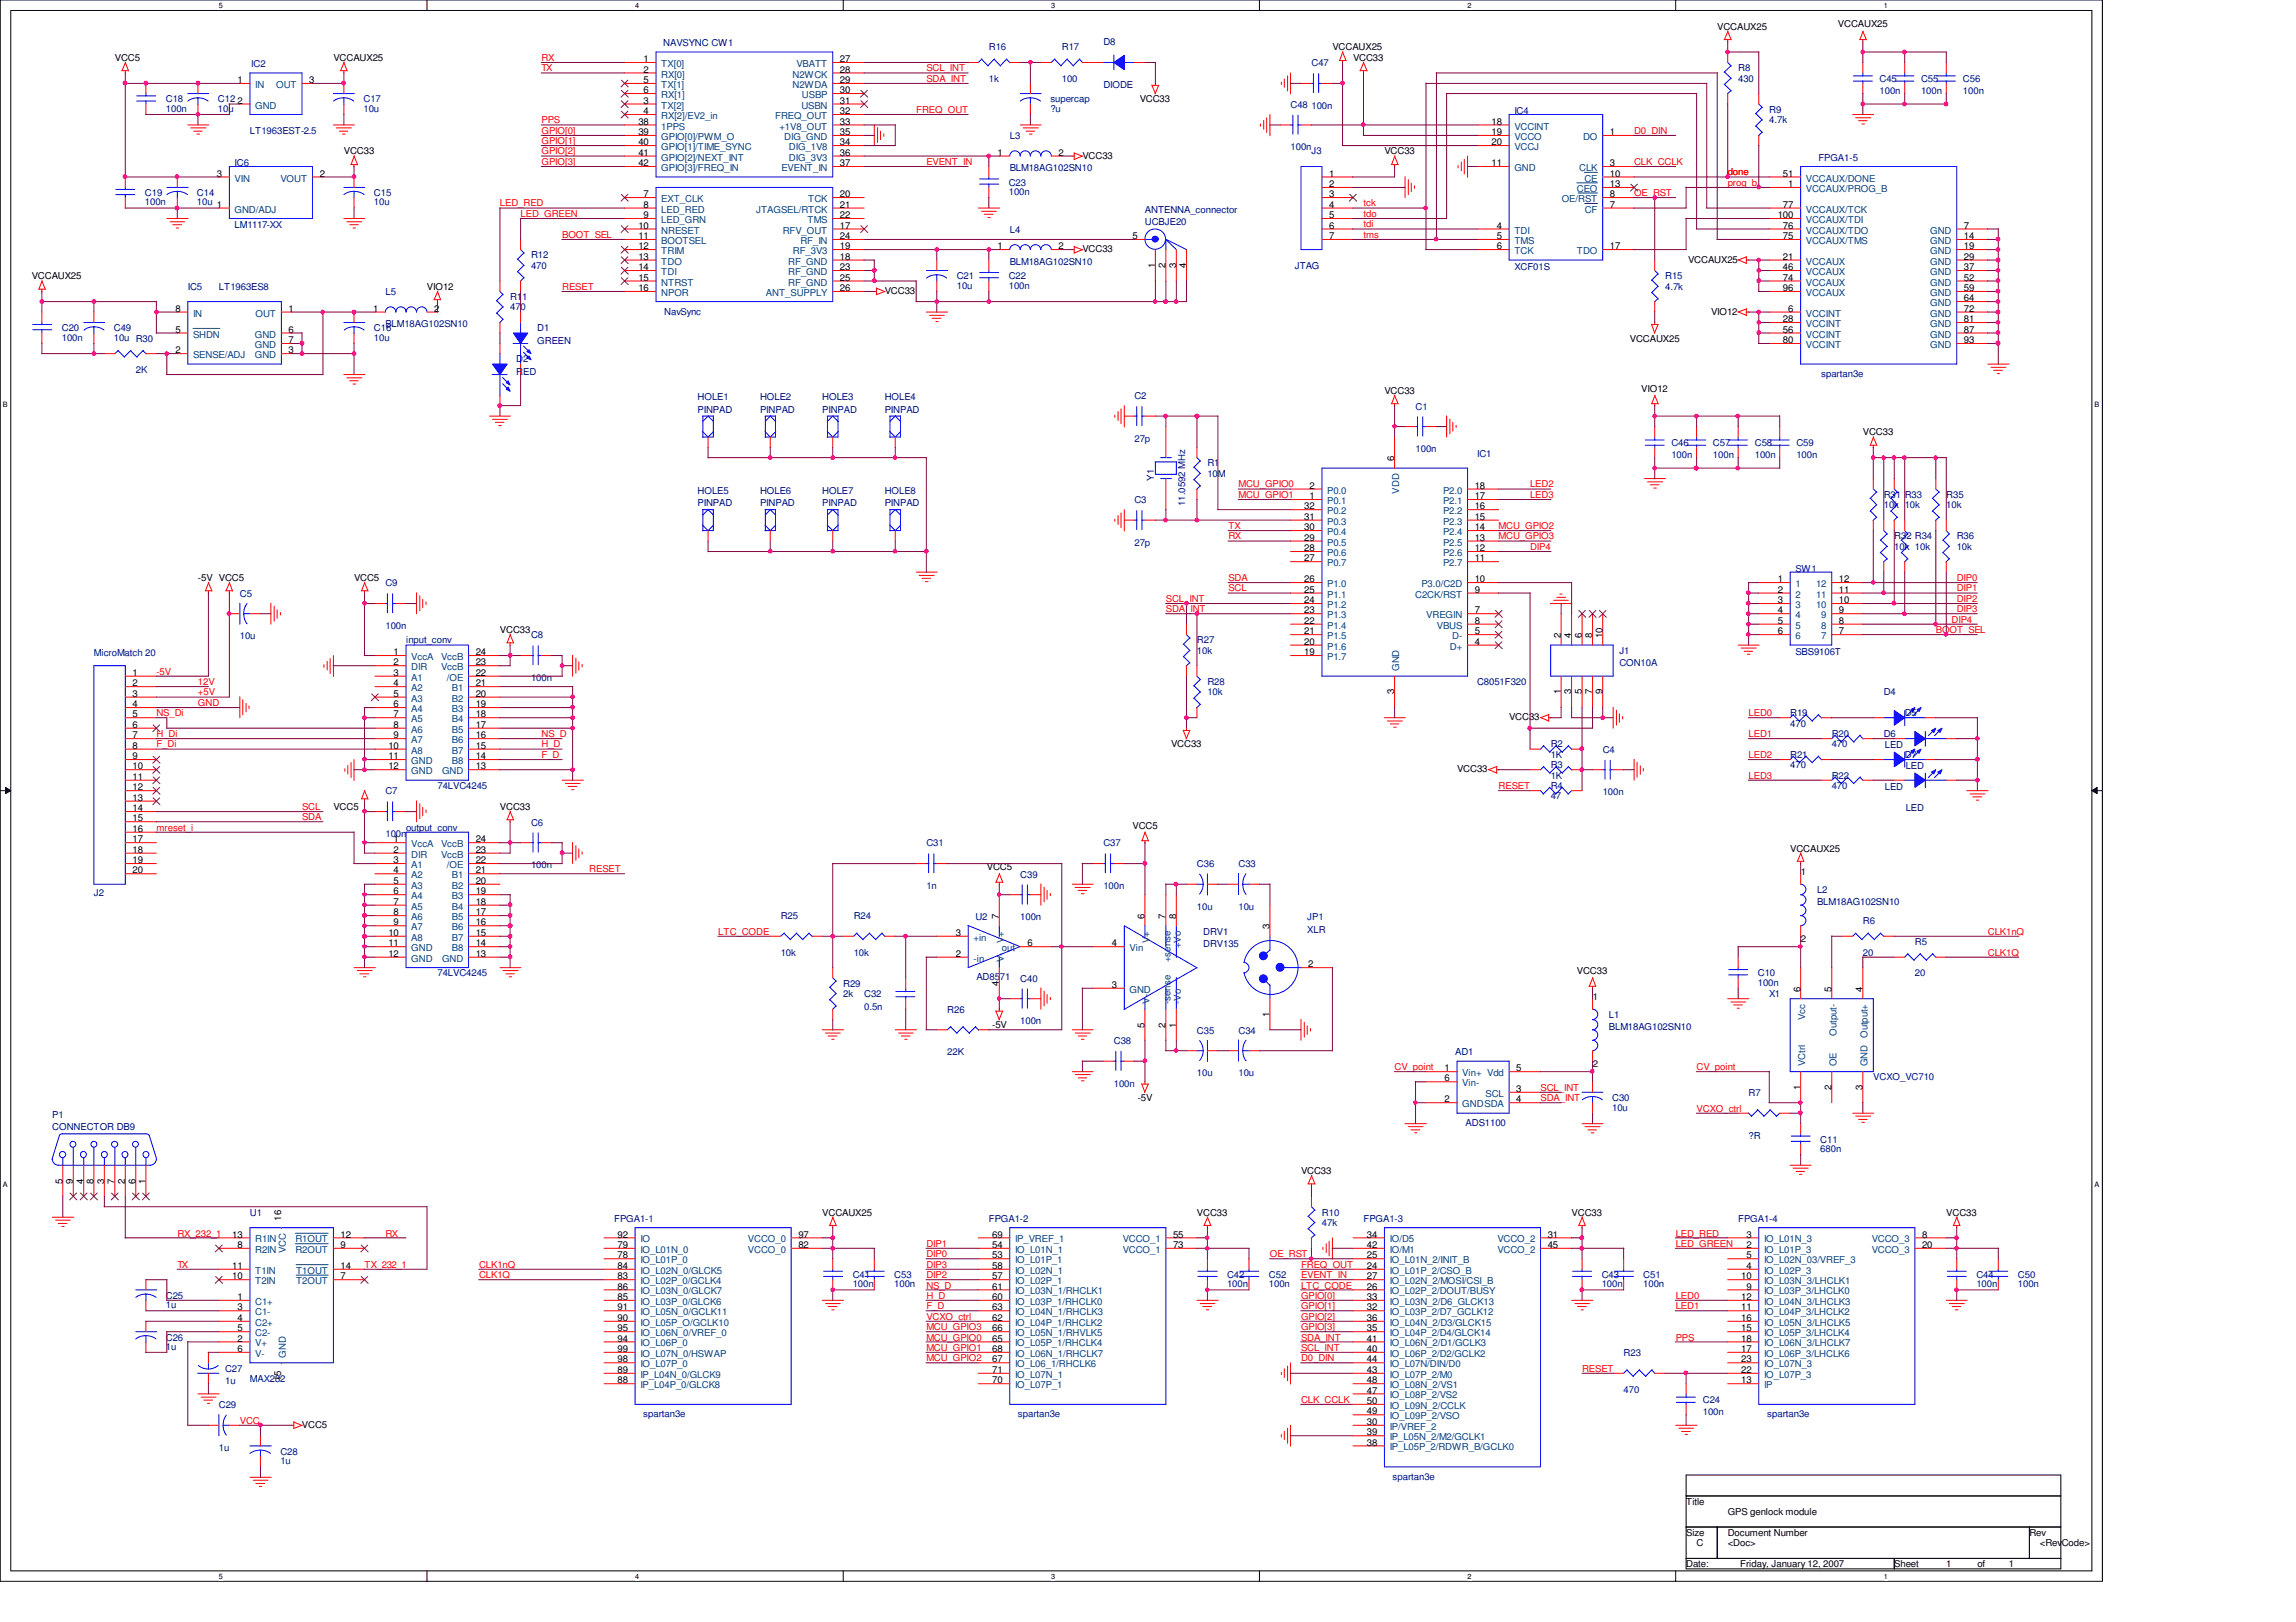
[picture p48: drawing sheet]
<svg xmlns="http://www.w3.org/2000/svg" width="297mm" height="210mm" viewBox="0 0 297 210" stroke-linecap="round" stroke-linejoin="round" font-family="sans-serif">
<defs><g id="words">
<g font-size="1.2" fill="#000080">
<text x="142.7" y="5.9">D8</text>
<text x="32.5" y="8.7">IC2</text>
<text x="85.8" y="6">NAVSYNC CW1</text>
<text x="127.9" y="6.5">R16</text>
<text x="127.9" y="10.6">1k</text>
<text x="137.4" y="6.5">R17</text>
<text x="137.4" y="10.6">100</text>
<text x="142.7" y="11.4">DIODE</text>
<text x="169.7" y="8.6">C47</text>
<text x="224.9" y="9.2">R8</text>
<text x="224.9" y="10.6">430</text>
<text x="243.2" y="10.6">C45</text>
<text x="248.5" y="10.6">C55</text>
<text x="254" y="10.6">C56</text>
<text x="21.5" y="13.3">C18</text>
<text x="21.5" y="14.5">100n</text>
<text x="28.2" y="13.3">C12</text>
<text x="28.2" y="14.5">10u</text>
<text x="32.3" y="17.3">LT1963EST-2.5</text>
<text x="47" y="13.3">C17</text>
<text x="47" y="14.5">10u</text>
<text x="130.6" y="18">L3</text>
<text x="135.9" y="13.3">supercap</text>
<text x="135.9" y="14.5">?u</text>
<text x="167" y="13.9">C48</text>
<text x="169.7" y="14.1">100n</text>
<text x="195.9" y="14.7">IC4</text>
<text x="228.9" y="14.6">R9</text>
<text x="228.9" y="16">4.7k</text>
<text x="243.2" y="12.2">100n</text>
<text x="248.5" y="12.2">100n</text>
<text x="254" y="12.2">100n</text>
<text x="30.3" y="21.5">IC6</text>
<text x="130.6" y="22.1">BLM18AG102SN10</text>
<text x="167" y="19.5">100n</text>
<text x="169.7" y="20">J3</text>
<text x="235.2" y="20.8">FPGA1-5</text>
<text x="18.8" y="25.4">C19</text>
<text x="18.8" y="26.6">100n</text>
<text x="25.5" y="25.4">C14</text>
<text x="25.5" y="26.6">10u 1</text>
<text x="30.3" y="29.5">LM1117-XX</text>
<text x="48.4" y="25.4">C15</text>
<text x="48.4" y="26.6">10u</text>
<text x="130.5" y="24">C23</text>
<text x="130.5" y="25.2">100n</text>
<text x="148.1" y="27.5">ANTENNA_connector</text>
<text x="148.1" y="29.2">UCBJE20</text>
<text x="68.7" y="33.4">R12</text>
<text x="68.7" y="34.8">470</text>
<text x="130.6" y="30.1">L4</text>
<text x="130.6" y="34.2">BLM18AG102SN10</text>
<text x="167.5" y="34.8">JTAG</text>
<text x="195.9" y="34.9">XCF01S</text>
<text x="24.3" y="37.5">IC5</text>
<text x="28.3" y="37.5">LT1963ES8</text>
<text x="49.9" y="38.2">L5</text>
<text x="66" y="38.9">R11</text>
<text x="66" y="40.2">470</text>
<text x="85.9" y="40.7">NavSync</text>
<text x="123.8" y="36.2">C21</text>
<text x="123.8" y="37.4">10u</text>
<text x="130.5" y="36.2">C22</text>
<text x="130.5" y="37.4">100n</text>
<text x="215.4" y="36.2">R15</text>
<text x="215.4" y="37.5">4.7k</text>
<text x="8" y="42.9">C20</text>
<text x="8" y="44.1">100n</text>
<text x="14.7" y="42.9">C49</text>
<text x="14.7" y="44.1">10u R30</text>
<text x="48.4" y="42.9">C16</text>
<text x="48.4" y="44.1">10u</text>
<text x="49.9" y="42.3">BLM18AG102SN10</text>
<text x="66.8" y="46.9">D2</text>
<text x="69.5" y="42.9">D1</text>
<text x="69.5" y="44.5">GREEN</text>
<text x="17.6" y="48.3">2K</text>
<text x="66.8" y="48.6">RED</text>
<text x="90.3" y="51.8">HOLE1</text>
<text x="90.3" y="53.4">PINPAD</text>
<text x="98.3" y="51.8">HOLE2</text>
<text x="98.3" y="53.4">PINPAD</text>
<text x="106.4" y="51.8">HOLE3</text>
<text x="106.4" y="53.4">PINPAD</text>
<text x="114.5" y="51.8">HOLE4</text>
<text x="114.5" y="53.4">PINPAD</text>
<text x="146.8" y="51.6">C2</text>
<text x="183.1" y="53">C1</text>
<text x="235.6" y="48.8">spartan3e</text>
<text x="146.8" y="57.1">27p</text>
<text x="183.1" y="58.5">100n</text>
<text x="191.1" y="59.2">IC1</text>
<text x="216.2" y="57.7">C46</text>
<text x="216.2" y="59.3">100n</text>
<text x="221.6" y="57.7">C57</text>
<text x="221.6" y="59.3">100n</text>
<text x="227" y="57.7">C58</text>
<text x="227" y="59.3">100n</text>
<text x="232.4" y="57.7">C59</text>
<text x="232.4" y="59.3">100n</text>
<text x="90.3" y="63.9">HOLE5</text>
<text x="90.3" y="65.5">PINPAD</text>
<text x="98.3" y="63.9">HOLE6</text>
<text x="98.3" y="65.5">PINPAD</text>
<text x="106.4" y="63.9">HOLE7</text>
<text x="106.4" y="65.5">PINPAD</text>
<text x="114.5" y="63.9">HOLE8</text>
<text x="114.5" y="65.5">PINPAD</text>
<text x="146.8" y="65.1">C3</text>
<text x="149.3" y="62.2" transform="rotate(-90 149.3 62.2)">Y1</text>
<text x="153.3" y="65.4" transform="rotate(-90 153.3 65.4)">11.0592 MHz</text>
<text x="156.2" y="60.4">R1</text>
<text x="156.2" y="61.7">10M</text>
<text x="243.7" y="64.4">R31</text>
<text x="243.7" y="65.8">10k</text>
<text x="246.4" y="64.4">R33</text>
<text x="246.4" y="65.8">10k</text>
<text x="251.8" y="64.4">R35</text>
<text x="251.8" y="65.8">10k</text>
<text x="146.8" y="70.6">27p</text>
<text x="245.1" y="69.8">R32 R34</text>
<text x="245.1" y="71.2">10k 10k</text>
<text x="253.1" y="69.8">R36</text>
<text x="253.1" y="71.2">10k</text>
<text x="31" y="77.2">C5</text>
<text x="49.9" y="75.9">C9</text>
<text x="232.3" y="74">SW1</text>
<text x="31" y="82.7">10u</text>
<text x="49.9" y="81.4">100n</text>
<text x="52.5" y="83.3">input_conv</text>
<text x="68.7" y="82.6">C8</text>
<text x="154.9" y="83.3">R27</text>
<text x="12.1" y="84.9">MicroMatch 20</text>
<text x="68.7" y="88.1">100n</text>
<text x="154.9" y="84.6">10k</text>
<text x="156.2" y="88.6">R28</text>
<text x="191.1" y="88.6">C8051F320</text>
<text x="209.5" y="84.6">J1</text>
<text x="209.5" y="86.2">CON10A</text>
<text x="232.3" y="84.8">SBS9106T</text>
<text x="156.2" y="90">10k</text>
<text x="231.6" y="92.7">R19</text>
<text x="231.6" y="94">470</text>
<text x="237" y="95.4">R20</text>
<text x="243.7" y="90">D4</text>
<text x="243.7" y="95.4">D6</text>
<text x="246.4" y="92.7">D5</text>
<text x="200.6" y="96.7">R2</text>
<text x="200.6" y="98.1">1K</text>
<text x="200.6" y="99.4">R3</text>
<text x="200.6" y="100.8">1K</text>
<text x="207.3" y="97.4">C4</text>
<text x="231.6" y="98.1">R21</text>
<text x="231.6" y="99.4">470</text>
<text x="237" y="96.7">470</text>
<text x="237" y="100.8">R22</text>
<text x="243.8" y="96.9">LED</text>
<text x="246.4" y="98.1">D7</text>
<text x="246.5" y="99.6">LED</text>
<text x="49.9" y="102.8">C7</text>
<text x="52.5" y="107.5">output_conv</text>
<text x="56.6" y="102.1">74LVC4245</text>
<text x="68.7" y="106.8">C6</text>
<text x="200.6" y="102.1">R4</text>
<text x="200.6" y="103.5">47</text>
<text x="207.3" y="102.9">100n</text>
<text x="237" y="102.1">470</text>
<text x="243.8" y="102.2">LED</text>
<text x="246.5" y="104.9">LED</text>
<text x="49.9" y="108.3">100n</text>
<text x="68.7" y="112.4">100n</text>
<text x="119.8" y="109.5">C31</text>
<text x="132" y="113.6">C39</text>
<text x="142.7" y="109.5">C37</text>
<text x="154.9" y="112.2">C36</text>
<text x="160.2" y="112.2">C33</text>
<text x="12.1" y="116">J2</text>
<text x="101" y="119">R25</text>
<text x="110.4" y="119">R24</text>
<text x="119.8" y="115">1n</text>
<text x="126.2" y="119.1">U2</text>
<text x="132" y="119.1">100n</text>
<text x="142.7" y="115">100n</text>
<text x="154.9" y="117.7">10u</text>
<text x="160.2" y="117.7">10u</text>
<text x="169.1" y="119.1">JP1</text>
<text x="235.1" y="115.6">L2</text>
<text x="235.1" y="117.2">BLM18AG102SN10</text>
<text x="241" y="119.6">R6</text>
<text x="101" y="123.7">10k</text>
<text x="110.4" y="123.7">10k</text>
<text x="155.7" y="120.9">DRV1</text>
<text x="155.7" y="122.6">DRV135</text>
<text x="169.1" y="120.7">XLR</text>
<text x="241" y="123.7">20</text>
<text x="247.7" y="122.3">R5</text>
<text x="56.6" y="126.4">74LVC4245</text>
<text x="109.1" y="127.7">R29</text>
<text x="109.1" y="129">2k</text>
<text x="111.8" y="129">C32</text>
<text x="111.8" y="130.6">0.5n</text>
<text x="122.6" y="131.1">R26</text>
<text x="126.3" y="126.9">AD8571</text>
<text x="132" y="127">C40</text>
<text x="208.1" y="131.7">L1</text>
<text x="227.4" y="126.4">C10</text>
<text x="227.4" y="127.6">100n</text>
<text x="228.9" y="129">X1</text>
<text x="247.7" y="126.4">20</text>
<text x="122.6" y="136.6">22K</text>
<text x="132" y="132.5">100n</text>
<text x="144.1" y="135.1">C38</text>
<text x="154.9" y="133.8">C35</text>
<text x="160.2" y="133.8">C34</text>
<text x="188.3" y="136.6">AD1</text>
<text x="208.1" y="133.3">BLM18AG102SN10</text>
<text x="144.1" y="140.6">100n</text>
<text x="154.9" y="139.3">10u</text>
<text x="160.2" y="139.3">10u</text>
<text x="208.6" y="142.5">C30</text>
<text x="208.6" y="143.7">10u</text>
<text x="226.2" y="141.8">R7</text>
<text x="242.4" y="139.8">VCXO_VC710</text>
<text x="6.8" y="144.7">P1</text>
<text x="6.8" y="146.3">CONNECTOR DB9</text>
<text x="189.6" y="145.8">ADS1100</text>
<text x="226.2" y="147.4">?R</text>
<text x="235.5" y="147.9">C11</text>
<text x="235.5" y="149.1">680n</text>
<text x="32.3" y="157.3">U1</text>
<text x="79.5" y="158.1">FPGA1-1</text>
<text x="127.9" y="158.1">FPGA1-2</text>
<text x="171" y="157.3">R10</text>
<text x="171" y="158.7">47k</text>
<text x="176.4" y="158.1">FPGA1-3</text>
<text x="224.9" y="158.1">FPGA1-4</text>
<text x="110.3" y="165.4">C41</text>
<text x="110.3" y="166.6">100n</text>
<text x="115.7" y="165.4">C53</text>
<text x="115.7" y="166.6">100n</text>
<text x="158.7" y="165.4">C42</text>
<text x="158.7" y="166.6">100n</text>
<text x="164.2" y="165.4">C52</text>
<text x="164.2" y="166.6">100n</text>
<text x="207.2" y="165.4">C43</text>
<text x="207.2" y="166.6">100n</text>
<text x="212.6" y="165.4">C51</text>
<text x="212.6" y="166.6">100n</text>
<text x="255.7" y="165.4">C44</text>
<text x="255.7" y="166.6">100n</text>
<text x="261.1" y="165.4">C50</text>
<text x="261.1" y="166.6">100n</text>
<text x="21.5" y="173.5">C26</text>
<text x="21.5" y="168.1">C25</text>
<text x="21.5" y="169.3">1u</text>
<text x="21.5" y="174.7">1u</text>
<text x="29.1" y="177.5">C27</text>
<text x="29.1" y="179.1">1u</text>
<text x="32.3" y="178.9">MAX232</text>
<text x="210.1" y="175.5">R23</text>
<text x="28.3" y="182.2">C29</text>
<text x="83.2" y="183.4">spartan3e</text>
<text x="131.7" y="183.4">spartan3e</text>
<text x="210.1" y="180.2">470</text>
<text x="220.3" y="181.5">C24</text>
<text x="220.3" y="183.2">100n</text>
<text x="228.6" y="183.4">spartan3e</text>
<text x="28.3" y="187.7">1u</text>
<text x="36.3" y="188.3">C28</text>
<text x="36.3" y="189.5">1u</text>
<text x="180.2" y="191.5">spartan3e</text>
</g>
<g font-size="1.2">
<text x="222.2" y="3.9">VCCAUX25</text>
<text x="237.8" y="3.6">VCCAUX25</text>
<text x="14.9" y="7.9">VCC5</text>
<text x="30.7" y="10.8">1</text>
<text x="40" y="10.8">3</text>
<text x="43.1" y="7.9">VCCAUX25</text>
<text x="83.3" y="8">1</text>
<text x="83.3" y="9.4">2</text>
<text x="83.3" y="10.8">5</text>
<text x="108.7" y="8">27</text>
<text x="108.7" y="9.4">28</text>
<text x="108.7" y="10.8">29</text>
<text x="172.4" y="6.5">VCCAUX25</text>
<text x="175" y="7.9">VCC33</text>
<text x="30.7" y="13.4">2</text>
<text x="82.6" y="16.1">38</text>
<text x="82.6" y="17.5">39</text>
<text x="83.3" y="13.4">3</text>
<text x="83.3" y="14.8">4</text>
<text x="83.3" y="12.1">6</text>
<text x="108.7" y="12.1">30</text>
<text x="108.7" y="13.4">31</text>
<text x="108.7" y="14.8">32</text>
<text x="108.7" y="16.1">33</text>
<text x="108.7" y="17.5">35</text>
<text x="147.4" y="13.3">VCC33</text>
<text x="193" y="16.1">18</text>
<text x="193" y="17.5">19</text>
<text x="208.3" y="17.5">1</text>
<text x="28.1" y="22.9">3</text>
<text x="41.4" y="22.9">2</text>
<text x="44.5" y="20">VCC33</text>
<text x="82.6" y="18.8">40</text>
<text x="82.6" y="20.2">41</text>
<text x="82.6" y="21.5">42</text>
<text x="108.7" y="18.8">34</text>
<text x="108.7" y="20.2">36</text>
<text x="108.7" y="21.5">37</text>
<text x="129" y="20.2">1</text>
<text x="136.9" y="20.2">2</text>
<text x="140" y="20.5">VCC33</text>
<text x="172" y="22.9">1</text>
<text x="179.1" y="20">VCC33</text>
<text x="193" y="18.8">20</text>
<text x="193" y="21.5">11</text>
<text x="208.3" y="21.5">3</text>
<text x="208.3" y="22.9">10</text>
<text x="230.7" y="22.9">51</text>
<text x="82.6" y="29.6">10</text>
<text x="83.3" y="25.5">7</text>
<text x="83.3" y="26.9">8</text>
<text x="83.3" y="28.2">9</text>
<text x="108.7" y="29.6">17</text>
<text x="108.7" y="25.5">20</text>
<text x="108.7" y="26.9">21</text>
<text x="108.7" y="28.2">22</text>
<text x="172" y="24.2">2</text>
<text x="172" y="25.5">3</text>
<text x="172" y="26.9">4</text>
<text x="172" y="28.2">5</text>
<text x="172" y="29.6">6</text>
<text x="193.6" y="29.6">4</text>
<text x="208.3" y="24.2">13</text>
<text x="208.3" y="25.5">8</text>
<text x="208.3" y="26.9">7</text>
<text x="230" y="28.2">100</text>
<text x="230.7" y="26.9">77</text>
<text x="230.7" y="29.6">76</text>
<text x="231.3" y="24.2">1</text>
<text x="254.1" y="29.6">7</text>
<text x="82.6" y="30.9">11</text>
<text x="82.6" y="32.3">12</text>
<text x="82.6" y="33.6">13</text>
<text x="82.6" y="35">14</text>
<text x="108.7" y="33.6">18</text>
<text x="108.7" y="32.3">19</text>
<text x="108.7" y="35">23</text>
<text x="108.7" y="30.9">24</text>
<text x="129" y="32.3">1</text>
<text x="136.9" y="32.3">2</text>
<text x="140" y="32.6">VCC33</text>
<text x="146.5" y="30.9">5</text>
<text x="149.4" y="34.7" transform="rotate(-90 149.4 34.7)">1</text>
<text x="150.8" y="34.7" transform="rotate(-90 150.8 34.7)">2</text>
<text x="152.1" y="34.7" transform="rotate(-90 152.1 34.7)">3</text>
<text x="153.5" y="34.7" transform="rotate(-90 153.5 34.7)">4</text>
<text x="172" y="30.9">7</text>
<text x="193.6" y="30.9">5</text>
<text x="193.6" y="32.3">6</text>
<text x="208.3" y="32.3">17</text>
<text x="218.4" y="34">VCCAUX25</text>
<text x="230.7" y="30.9">75</text>
<text x="230.7" y="33.6">21</text>
<text x="230.7" y="35">46</text>
<text x="254.1" y="35">37</text>
<text x="254.1" y="33.6">29</text>
<text x="254.1" y="32.3">19</text>
<text x="254.1" y="30.9">14</text>
<text x="4.1" y="36.2">VCCAUX25</text>
<text x="22.7" y="40.3">8</text>
<text x="37.3" y="40.3">1</text>
<text x="48.3" y="40.3">1</text>
<text x="55.2" y="37.5">VIO12</text>
<text x="56.2" y="40.3">2</text>
<text x="82.6" y="36.3">15</text>
<text x="82.6" y="37.7">16</text>
<text x="108.7" y="36.3">25</text>
<text x="108.7" y="37.7">26</text>
<text x="114.5" y="38.1">VCC33</text>
<text x="221.4" y="40.7">VIO12</text>
<text x="230.7" y="36.3">74</text>
<text x="230.7" y="37.7">96</text>
<text x="230.7" y="41.7">28</text>
<text x="231.3" y="40.3">6</text>
<text x="254.1" y="41.7">81</text>
<text x="254.1" y="40.3">72</text>
<text x="254.1" y="39">64</text>
<text x="254.1" y="37.7">59</text>
<text x="254.1" y="36.3">52</text>
<text x="22.7" y="45.7">2</text>
<text x="22.7" y="43.1">5</text>
<text x="37.3" y="43.1">6</text>
<text x="37.3" y="44.4">7</text>
<text x="37.3" y="45.7">3</text>
<text x="210.9" y="44.2">VCCAUX25</text>
<text x="230.7" y="43.1">56</text>
<text x="230.7" y="44.4">80</text>
<text x="254.1" y="44.4">93</text>
<text x="254.1" y="43.1">87</text>
<text x="179.1" y="51">VCC33</text>
<text x="212.3" y="50.7">VIO12</text>
<text x="180.4" y="59.6" transform="rotate(-90 180.4 59.6)">6</text>
<text x="241" y="56.3">VCC33</text>
<text x="168.7" y="65.9">32</text>
<text x="169.4" y="63.2">2</text>
<text x="169.4" y="64.6">1</text>
<text x="190.8" y="65.9">16</text>
<text x="190.8" y="64.6">17</text>
<text x="190.8" y="63.2">18</text>
<text x="168.7" y="67.3">31</text>
<text x="168.7" y="68.6">30</text>
<text x="168.7" y="70">29</text>
<text x="168.7" y="71.3">28</text>
<text x="190.8" y="67.3">15</text>
<text x="190.8" y="68.6">14</text>
<text x="190.8" y="70">13</text>
<text x="190.8" y="71.3">12</text>
<text x="25.6" y="75.2">-5V VCC5</text>
<text x="45.8" y="75.2">VCC5</text>
<text x="168.7" y="72.6">27</text>
<text x="168.7" y="75.4">26</text>
<text x="168.7" y="76.7">25</text>
<text x="190.8" y="72.6">11</text>
<text x="190.8" y="75.4">10</text>
<text x="190.8" y="76.7">9</text>
<text x="230" y="75.4">1</text>
<text x="230" y="76.7">2</text>
<text x="237.9" y="76.7">11</text>
<text x="237.9" y="75.4">12</text>
<text x="64.7" y="81.9">VCC33</text>
<text x="168.7" y="78.1">24</text>
<text x="168.7" y="79.4">23</text>
<text x="168.7" y="80.7">22</text>
<text x="168.7" y="82.1">21</text>
<text x="168.7" y="83.4">20</text>
<text x="190.8" y="79.4">7</text>
<text x="190.8" y="80.7">8</text>
<text x="190.8" y="82.1">5</text>
<text x="190.8" y="83.4">4</text>
<text x="201.9" y="82.5" transform="rotate(-90 201.9 82.5)">2</text>
<text x="203.3" y="82.5" transform="rotate(-90 203.3 82.5)">4</text>
<text x="204.6" y="82.5" transform="rotate(-90 204.6 82.5)">6</text>
<text x="206" y="82.5" transform="rotate(-90 206 82.5)">8</text>
<text x="207.3" y="82.5" transform="rotate(-90 207.3 82.5)">10</text>
<text x="230" y="78.1">3</text>
<text x="230" y="79.4">4</text>
<text x="230" y="80.7">5</text>
<text x="230" y="82.1">6</text>
<text x="237.9" y="82.1">7</text>
<text x="237.9" y="80.7">8</text>
<text x="237.9" y="79.4">9</text>
<text x="237.9" y="78.1">10</text>
<text x="17.1" y="87.5">1</text>
<text x="17.1" y="88.8">2</text>
<text x="50.9" y="84.8">1</text>
<text x="50.9" y="86.1">2</text>
<text x="50.9" y="87.5">3</text>
<text x="50.9" y="88.8">4</text>
<text x="61.5" y="86.1">23</text>
<text x="61.5" y="84.8">24</text>
<text x="61.5" y="88.8">21</text>
<text x="61.5" y="87.5">22</text>
<text x="168.7" y="84.8">19</text>
<text x="180.4" y="89.9" transform="rotate(-90 180.4 89.9)">3</text>
<text x="201.9" y="89.9" transform="rotate(-90 201.9 89.9)">1</text>
<text x="203.3" y="89.9" transform="rotate(-90 203.3 89.9)">3</text>
<text x="204.6" y="89.9" transform="rotate(-90 204.6 89.9)">5</text>
<text x="206" y="89.9" transform="rotate(-90 206 89.9)">7</text>
<text x="207.3" y="89.9" transform="rotate(-90 207.3 89.9)">9</text>
<text x="17.1" y="90.2">3</text>
<text x="17.1" y="91.5">4</text>
<text x="17.1" y="92.8">5</text>
<text x="17.1" y="94.2">6</text>
<text x="17.1" y="95.5">7</text>
<text x="50.9" y="90.2">5</text>
<text x="50.9" y="91.5">6</text>
<text x="50.9" y="92.8">7</text>
<text x="50.9" y="94.2">8</text>
<text x="50.9" y="95.5">9</text>
<text x="61.5" y="95.5">16</text>
<text x="61.5" y="94.2">17</text>
<text x="61.5" y="92.8">18</text>
<text x="61.5" y="91.5">19</text>
<text x="61.5" y="90.2">20</text>
<text x="195.2" y="93.2">VCC33</text>
<text x="17.1" y="96.9">8</text>
<text x="17.1" y="98.3">9</text>
<text x="17.1" y="99.6">10</text>
<text x="17.1" y="100.9">11</text>
<text x="50.2" y="96.9">10</text>
<text x="50.2" y="98.3">11</text>
<text x="50.2" y="99.6">12</text>
<text x="61.5" y="99.6">13</text>
<text x="61.5" y="98.3">14</text>
<text x="61.5" y="96.9">15</text>
<text x="151.5" y="96.7">VCC33</text>
<text x="188.5" y="99.9">VCC33</text>
<text x="17.1" y="102.3">12</text>
<text x="17.1" y="103.6">13</text>
<text x="17.1" y="105">14</text>
<text x="17.1" y="106.3">15</text>
<text x="17.1" y="107.7">16</text>
<text x="43.1" y="104.8">VCC5</text>
<text x="64.7" y="104.8">VCC33</text>
<text x="146.5" y="107.2">VCC5</text>
<text x="17.1" y="109">17</text>
<text x="17.1" y="110.4">18</text>
<text x="17.1" y="111.7">19</text>
<text x="17.1" y="113">20</text>
<text x="50.9" y="109">1</text>
<text x="50.9" y="110.4">2</text>
<text x="50.9" y="111.7">3</text>
<text x="50.9" y="113">4</text>
<text x="61.5" y="110.4">23</text>
<text x="61.5" y="109">24</text>
<text x="61.5" y="113">21</text>
<text x="61.5" y="111.7">22</text>
<text x="127.7" y="112.6">VCC5</text>
<text x="231.6" y="110.2">VCCAUX25</text>
<text x="233" y="113.2">1</text>
<text x="50.9" y="114.4">5</text>
<text x="50.9" y="115.7">6</text>
<text x="50.9" y="117.1">7</text>
<text x="50.9" y="118.4">8</text>
<text x="50.9" y="119.8">9</text>
<text x="61.5" y="119.8">16</text>
<text x="61.5" y="118.4">17</text>
<text x="61.5" y="117.1">18</text>
<text x="61.5" y="115.7">19</text>
<text x="61.5" y="114.4">20</text>
<text x="129.2" y="118.9" transform="rotate(-90 129.2 118.9)">7</text>
<text x="148.1" y="118.9" transform="rotate(-90 148.1 118.9)">6</text>
<text x="150.8" y="118.9" transform="rotate(-90 150.8 118.9)">7</text>
<text x="152.1" y="118.9" transform="rotate(-90 152.1 118.9)">8</text>
<text x="50.2" y="121.1">10</text>
<text x="50.2" y="122.5">11</text>
<text x="50.2" y="123.8">12</text>
<text x="61.5" y="123.8">13</text>
<text x="61.5" y="122.5">14</text>
<text x="61.5" y="121.1">15</text>
<text x="123.7" y="123.8">2</text>
<text x="123.7" y="121.1">3</text>
<text x="132.9" y="122.5">6</text>
<text x="143.8" y="122.5">4</text>
<text x="164.2" y="120.2" transform="rotate(-90 164.2 120.2)">3</text>
<text x="169.2" y="125.2">2</text>
<text x="233" y="121.9">2</text>
<text x="129.2" y="127.6" transform="rotate(-90 129.2 127.6)">4</text>
<text x="143.8" y="127.8">3</text>
<text x="164.2" y="131.6" transform="rotate(-90 164.2 131.6)">1</text>
<text x="204" y="126.1">VCC33</text>
<text x="206.1" y="129.4">1</text>
<text x="232.9" y="128.3" transform="rotate(-90 232.9 128.3)">6</text>
<text x="236.9" y="128.3" transform="rotate(-90 236.9 128.3)">5</text>
<text x="241" y="128.3" transform="rotate(-90 241 128.3)">4</text>
<text x="128.4" y="133.1">-5V</text>
<text x="148.1" y="133" transform="rotate(-90 148.1 133)">5</text>
<text x="150.8" y="133" transform="rotate(-90 150.8 133)">2</text>
<text x="152.1" y="133" transform="rotate(-90 152.1 133)">1</text>
<text x="147.2" y="142.5">-5V</text>
<text x="186.9" y="138.6">1</text>
<text x="186.9" y="140">6</text>
<text x="186.9" y="142.7">2</text>
<text x="196.2" y="138.6">5</text>
<text x="196.2" y="141.3">3</text>
<text x="196.2" y="142.7">4</text>
<text x="206.1" y="138">2</text>
<text x="232.9" y="141.1" transform="rotate(-90 232.9 141.1)">1</text>
<text x="236.9" y="141.1" transform="rotate(-90 236.9 141.1)">2</text>
<text x="241" y="141.1" transform="rotate(-90 241 141.1)">3</text>
<text x="8.1" y="153.2" transform="rotate(-90 8.1 153.2)">5</text>
<text x="9.4" y="153.2" transform="rotate(-90 9.4 153.2)">9</text>
<text x="10.8" y="153.2" transform="rotate(-90 10.8 153.2)">4</text>
<text x="12.1" y="153.2" transform="rotate(-90 12.1 153.2)">8</text>
<text x="13.5" y="153.2" transform="rotate(-90 13.5 153.2)">3</text>
<text x="14.8" y="153.2" transform="rotate(-90 14.8 153.2)">7</text>
<text x="16.2" y="153.2" transform="rotate(-90 16.2 153.2)">2</text>
<text x="17.5" y="153.2" transform="rotate(-90 17.5 153.2)">6</text>
<text x="18.8" y="153.2" transform="rotate(-90 18.8 153.2)">1</text>
<text x="168.3" y="151.9">VCC33</text>
<text x="30.1" y="160.1">13</text>
<text x="30.7" y="161.5">8</text>
<text x="36.4" y="157.9" transform="rotate(-90 36.4 157.9)">16</text>
<text x="44.1" y="160.1">12</text>
<text x="44.1" y="161.5">9</text>
<text x="79.9" y="160.1">92</text>
<text x="79.9" y="161.5">79</text>
<text x="103.3" y="160.1">97</text>
<text x="103.3" y="161.5">82</text>
<text x="106.4" y="157.3">VCCAUX25</text>
<text x="128.4" y="160.1">69</text>
<text x="128.4" y="161.5">54</text>
<text x="151.8" y="160.1">55</text>
<text x="151.8" y="161.5">73</text>
<text x="154.9" y="157.3">VCC33</text>
<text x="176.8" y="160.1">34</text>
<text x="176.8" y="161.5">42</text>
<text x="200.2" y="160.1">31</text>
<text x="200.2" y="161.5">45</text>
<text x="203.3" y="157.3">VCC33</text>
<text x="225.9" y="160.1">3</text>
<text x="225.9" y="161.5">2</text>
<text x="248.7" y="160.1">8</text>
<text x="248.7" y="161.5">20</text>
<text x="251.8" y="157.3">VCC33</text>
<text x="30.1" y="164.2">11</text>
<text x="30.1" y="165.6">10</text>
<text x="44.1" y="164.2">14</text>
<text x="44.1" y="165.6">7</text>
<text x="79.9" y="162.9">78</text>
<text x="79.9" y="164.2">84</text>
<text x="79.9" y="165.6">83</text>
<text x="79.9" y="166.9">86</text>
<text x="128.4" y="162.9">53</text>
<text x="128.4" y="164.2">58</text>
<text x="128.4" y="165.6">57</text>
<text x="128.4" y="166.9">61</text>
<text x="176.8" y="162.9">25</text>
<text x="176.8" y="164.2">24</text>
<text x="176.8" y="165.6">27</text>
<text x="176.8" y="166.9">26</text>
<text x="225.3" y="165.6">10</text>
<text x="225.9" y="162.9">5</text>
<text x="225.9" y="164.2">4</text>
<text x="225.9" y="166.9">9</text>
<text x="30.7" y="168.2">1</text>
<text x="30.7" y="169.6">3</text>
<text x="30.7" y="170.9">4</text>
<text x="30.7" y="172.3">5</text>
<text x="30.7" y="173.6">2</text>
<text x="79.9" y="168.2">85</text>
<text x="79.9" y="169.6">91</text>
<text x="79.9" y="170.9">90</text>
<text x="79.9" y="172.3">95</text>
<text x="79.9" y="173.6">94</text>
<text x="128.4" y="168.2">60</text>
<text x="128.4" y="169.6">63</text>
<text x="128.4" y="170.9">62</text>
<text x="128.4" y="172.3">66</text>
<text x="128.4" y="173.6">65</text>
<text x="176.8" y="168.2">33</text>
<text x="176.8" y="169.6">32</text>
<text x="176.8" y="170.9">36</text>
<text x="176.8" y="172.3">35</text>
<text x="176.8" y="173.6">41</text>
<text x="225.3" y="168.2">12</text>
<text x="225.3" y="169.6">11</text>
<text x="225.3" y="170.9">16</text>
<text x="225.3" y="172.3">15</text>
<text x="225.3" y="173.6">18</text>
<text x="30.7" y="175">6</text>
<text x="36.4" y="178.7" transform="rotate(-90 36.4 178.7)">15</text>
<text x="79.9" y="175">99</text>
<text x="79.9" y="176.3">98</text>
<text x="79.9" y="177.7">89</text>
<text x="79.9" y="179">88</text>
<text x="128.4" y="175">68</text>
<text x="128.4" y="176.3">67</text>
<text x="128.4" y="177.7">71</text>
<text x="128.4" y="179">70</text>
<text x="176.8" y="175">40</text>
<text x="176.8" y="176.3">44</text>
<text x="176.8" y="177.7">43</text>
<text x="176.8" y="179">48</text>
<text x="225.3" y="175">17</text>
<text x="225.3" y="176.3">23</text>
<text x="225.3" y="177.7">22</text>
<text x="225.3" y="179">13</text>
<text x="39.1" y="184.8">VCC5</text>
<text x="176.8" y="180.3">47</text>
<text x="176.8" y="183">49</text>
<text x="176.8" y="181.7">50</text>
<text x="176.8" y="184.4">30</text>
<text x="176.8" y="185.8">39</text>
<text x="176.8" y="187.1">38</text>
<text x="218.1" y="194.7">Title</text>
<text x="223.5" y="196.1">GPS genlock module</text>
<text x="218.1" y="198.8">Size</text>
<text x="218.1" y="202.8">Date:</text>
<text x="219.5" y="200.1">C</text>
<text x="223.5" y="200.1">&lt;Doc&gt;</text>
<text x="223.5" y="198.8">Document Number</text>
<text x="225.1" y="202.8">Friday, January 12, 2007</text>
<text x="245.1" y="202.8">Sheet</text>
<text x="251.8" y="202.8">1</text>
<text x="255.8" y="202.8">of</text>
<text x="259.9" y="202.8">1</text>
<text x="262.5" y="198.8">Rev</text>
<text x="263.9" y="200.1">&lt;RevCode&gt;</text>
</g>
<g font-size="1.2" fill="#004080">
<text x="33" y="11.4">IN</text>
<text x="35.7" y="11.4">OUT</text>
<text x="85.6" y="8.7">TX[0]</text>
<text x="85.6" y="10">RX[0]</text>
<text x="85.6" y="11.4">TX[1]</text>
<text x="102.5" y="10">N2WCK</text>
<text x="102.5" y="11.4">N2WDA</text>
<text x="103" y="8.7">VBATT</text>
<text x="33" y="14.1">GND</text>
<text x="85.6" y="14.1">TX[2]</text>
<text x="85.6" y="15.4">RX[2]/EV2_in</text>
<text x="85.6" y="12.7">RX[1]</text>
<text x="85.6" y="16.8">1PPS</text>
<text x="100.3" y="15.4">FREQ_OUT</text>
<text x="100.8" y="16.8">+1V8_OUT</text>
<text x="103.7" y="14.1">USBN</text>
<text x="103.8" y="12.7">USBP</text>
<text x="195.9" y="16.8">VCCINT</text>
<text x="30.3" y="23.5">VIN</text>
<text x="36.3" y="23.5">VOUT</text>
<text x="85.6" y="18.1">GPIO[0]/PWM_O</text>
<text x="85.6" y="19.4">GPIO[1]/TIME_SYNC</text>
<text x="85.6" y="20.8">GPIO[2]/NEXT_INT</text>
<text x="85.6" y="22.1">GPIO[3]/FREQ_IN</text>
<text x="101.1" y="22.1">EVENT_IN</text>
<text x="101.5" y="18.1">DIG_GND</text>
<text x="102.1" y="19.4">DIG_1V8</text>
<text x="102.1" y="20.8">DIG_3V3</text>
<text x="195.9" y="18.1">VCCO</text>
<text x="195.9" y="19.4">VCCJ</text>
<text x="195.9" y="22.1">GND</text>
<text x="204.3" y="22.1">CLK</text>
<text x="204.8" y="18.1">DO</text>
<text x="205" y="23.5">CE</text>
<text x="233.6" y="23.5">VCCAUX/DONE</text>
<text x="30.3" y="27.5">GND/ADJ</text>
<text x="85.6" y="26.2">EXT_CLK</text>
<text x="85.6" y="27.5">LED_RED</text>
<text x="85.6" y="28.9">LED_GRN</text>
<text x="97.8" y="27.5">JTAGSEL/RTCK</text>
<text x="104.5" y="28.9">TMS</text>
<text x="104.6" y="26.2">TCK</text>
<text x="202.1" y="26.2">OE/RST</text>
<text x="204" y="24.8">CEO</text>
<text x="205" y="27.5">CF</text>
<text x="233.6" y="24.8">VCCAUX/PROG_B</text>
<text x="233.6" y="27.5">VCCAUX/TCK</text>
<text x="233.6" y="28.9">VCCAUX/TDI</text>
<text x="85.6" y="30.2">NRESET</text>
<text x="85.6" y="31.6">BOOTSEL</text>
<text x="85.6" y="32.9">TRIM</text>
<text x="85.6" y="34.2">TDO</text>
<text x="85.6" y="35.6">TDI</text>
<text x="101.3" y="30.2">RFV_OUT</text>
<text x="102" y="34.2">RF_GND</text>
<text x="102" y="35.6">RF_GND</text>
<text x="102.6" y="32.9">RF_3V3</text>
<text x="103.5" y="31.6">RF_IN</text>
<text x="195.9" y="30.2">TDI</text>
<text x="195.9" y="31.6">TMS</text>
<text x="195.9" y="32.9">TCK</text>
<text x="204" y="32.9">TDO</text>
<text x="233.6" y="30.2">VCCAUX/TDO</text>
<text x="233.6" y="31.6">VCCAUX/TMS</text>
<text x="233.6" y="34.2">VCCAUX</text>
<text x="233.6" y="35.6">VCCAUX</text>
<text x="249.7" y="35.6">GND</text>
<text x="249.7" y="34.2">GND</text>
<text x="249.7" y="32.9">GND</text>
<text x="249.7" y="31.6">GND</text>
<text x="249.7" y="30.2">GND</text>
<text x="25" y="41">IN</text>
<text x="33.1" y="41">OUT</text>
<text x="85.6" y="37">NTRST</text>
<text x="85.6" y="38.3">NPOR</text>
<text x="99.1" y="38.3">ANT_SUPPLY</text>
<text x="102" y="37">RF_GND</text>
<text x="233.6" y="37">VCCAUX</text>
<text x="233.6" y="38.3">VCCAUX</text>
<text x="233.6" y="41">VCCINT</text>
<text x="249.7" y="41">GND</text>
<text x="249.7" y="39.6">GND</text>
<text x="249.7" y="38.3">GND</text>
<text x="249.7" y="37">GND</text>
<text x="25" y="46.4">SENSE/ADJ</text>
<text x="25" y="43.7">SHDN</text>
<text x="33" y="43.7">GND</text>
<text x="33" y="45">GND</text>
<text x="33" y="46.4">GND</text>
<text x="233.6" y="42.3">VCCINT</text>
<text x="233.6" y="43.7">VCCINT</text>
<text x="233.6" y="45">VCCINT</text>
<text x="249.7" y="45">GND</text>
<text x="249.7" y="43.7">GND</text>
<text x="249.7" y="42.3">GND</text>
<text x="171.7" y="63.9">P0.0</text>
<text x="171.7" y="65.2">P0.1</text>
<text x="181" y="63.9" transform="rotate(-90 181 63.9)">VDD</text>
<text x="186.7" y="65.2">P2.1</text>
<text x="186.7" y="63.9">P2.0</text>
<text x="171.7" y="66.5">P0.2</text>
<text x="171.7" y="67.9">P0.3</text>
<text x="171.7" y="69.3">P0.4</text>
<text x="171.7" y="70.6">P0.5</text>
<text x="171.7" y="72">P0.6</text>
<text x="186.7" y="66.5">P2.2</text>
<text x="186.7" y="67.9">P2.3</text>
<text x="186.7" y="69.3">P2.4</text>
<text x="186.7" y="70.6">P2.5</text>
<text x="186.7" y="72">P2.6</text>
<text x="171.7" y="73.3">P0.7</text>
<text x="171.7" y="76">P1.0</text>
<text x="171.7" y="77.3">P1.1</text>
<text x="183.1" y="77.3">C2CK/RST</text>
<text x="183.9" y="76">P3.0/C2D</text>
<text x="186.7" y="73.3">P2.7</text>
<text x="232.3" y="76">1</text>
<text x="232.3" y="77.3">2</text>
<text x="234.9" y="77.3">11</text>
<text x="234.9" y="76">12</text>
<text x="171.7" y="78.7">P1.2</text>
<text x="171.7" y="80">P1.3</text>
<text x="171.7" y="81.4">P1.4</text>
<text x="171.7" y="82.7">P1.5</text>
<text x="184.5" y="80">VREGIN</text>
<text x="185.9" y="81.4">VBUS</text>
<text x="187.9" y="82.7">D-</text>
<text x="232.3" y="78.7">3</text>
<text x="232.3" y="80">4</text>
<text x="232.3" y="81.4">5</text>
<text x="232.3" y="82.7">6</text>
<text x="234.9" y="78.7">10</text>
<text x="235.6" y="82.7">7</text>
<text x="235.6" y="81.4">8</text>
<text x="235.6" y="80">9</text>
<text x="53.2" y="85.4">VccA</text>
<text x="53.2" y="86.7">DIR</text>
<text x="53.2" y="88.1">A1</text>
<text x="53.2" y="89.5">A2</text>
<text x="57.1" y="86.7">VccB</text>
<text x="57.1" y="85.4">VccB</text>
<text x="57.8" y="88.1">/OE</text>
<text x="58.5" y="89.5">B1</text>
<text x="171.7" y="84.1">P1.6</text>
<text x="171.7" y="85.4">P1.7</text>
<text x="181" y="86.8" transform="rotate(-90 181 86.8)">GND</text>
<text x="187.6" y="84.1">D+</text>
<text x="53.2" y="90.8">A3</text>
<text x="53.2" y="92.2">A4</text>
<text x="53.2" y="93.5">A5</text>
<text x="53.2" y="94.8">A6</text>
<text x="58.5" y="94.8">B5</text>
<text x="58.5" y="93.5">B4</text>
<text x="58.5" y="92.2">B3</text>
<text x="58.5" y="90.8">B2</text>
<text x="53.2" y="96.2">A7</text>
<text x="53.2" y="97.5">A8</text>
<text x="53.2" y="98.9">GND</text>
<text x="53.2" y="100.2">GND</text>
<text x="57.2" y="100.2">GND</text>
<text x="58.5" y="98.9">B8</text>
<text x="58.5" y="97.5">B7</text>
<text x="58.5" y="96.2">B6</text>
<text x="53.2" y="109.6">VccA</text>
<text x="53.2" y="111">DIR</text>
<text x="53.2" y="112.4">A1</text>
<text x="53.2" y="113.7">A2</text>
<text x="57.1" y="111">VccB</text>
<text x="57.1" y="109.6">VccB</text>
<text x="57.8" y="112.4">/OE</text>
<text x="58.5" y="113.7">B1</text>
<text x="53.2" y="115">A3</text>
<text x="53.2" y="116.4">A4</text>
<text x="53.2" y="117.7">A5</text>
<text x="53.2" y="119.1">A6</text>
<text x="58.5" y="119.1">B5</text>
<text x="58.5" y="117.7">B4</text>
<text x="58.5" y="116.4">B3</text>
<text x="58.5" y="115">B2</text>
<text x="53.2" y="120.4">A7</text>
<text x="53.2" y="121.8">A8</text>
<text x="53.2" y="123.1">GND</text>
<text x="53.2" y="124.5">GND</text>
<text x="57.2" y="124.5">GND</text>
<text x="58.5" y="123.1">B8</text>
<text x="58.5" y="121.8">B7</text>
<text x="58.5" y="120.4">B6</text>
<text x="125.9" y="124.5">-in</text>
<text x="125.9" y="121.8">+in</text>
<text x="129.6" y="123.1">out</text>
<text x="129.9" y="124.5" transform="rotate(-90 129.9 124.5)">V-</text>
<text x="129.9" y="122" transform="rotate(-90 129.9 122)">V+</text>
<text x="146.1" y="123.1">Vin</text>
<text x="148.7" y="122" transform="rotate(-90 148.7 122)">V+</text>
<text x="151.4" y="124.5" transform="rotate(-90 151.4 124.5)">+sense</text>
<text x="152.8" y="122.7" transform="rotate(-90 152.8 122.7)">+Vo</text>
<text x="146.1" y="128.5">GND</text>
<text x="148.7" y="129.9" transform="rotate(-90 148.7 129.9)">V-</text>
<text x="151.4" y="129.9" transform="rotate(-90 151.4 129.9)">-sense</text>
<text x="152.8" y="129.9" transform="rotate(-90 152.8 129.9)">-Vo</text>
<text x="233.5" y="132" transform="rotate(-90 233.5 132)">Vcc</text>
<text x="237.6" y="134" transform="rotate(-90 237.6 134)">Output-</text>
<text x="241.6" y="134.3" transform="rotate(-90 241.6 134.3)">Output+</text>
<text x="189.2" y="139.3">Vin+ Vdd</text>
<text x="189.2" y="140.6">Vin-</text>
<text x="189.2" y="143.3">GNDSDA</text>
<text x="192.2" y="141.9">SCL</text>
<text x="233.5" y="138" transform="rotate(-90 233.5 138)">VCtrl</text>
<text x="237.6" y="138" transform="rotate(-90 237.6 138)">OE</text>
<text x="241.6" y="138" transform="rotate(-90 241.6 138)">GND</text>
<text x="33" y="160.8">R1IN</text>
<text x="38.2" y="160.8">R1OUT</text>
<text x="82.8" y="160.8">IO</text>
<text x="96.8" y="160.8">VCCO_0</text>
<text x="131.3" y="160.8">IP_VREF_1</text>
<text x="145.2" y="160.8">VCCO_1</text>
<text x="179.8" y="160.8">IO/D5</text>
<text x="193.7" y="160.8">VCCO_2</text>
<text x="228.2" y="160.8">IO_L01N_3</text>
<text x="242.1" y="160.8">VCCO_3</text>
<text x="33" y="164.8">T1IN</text>
<text x="33" y="166.2">T2IN</text>
<text x="33" y="162.1">R2IN</text>
<text x="37" y="162.2" transform="rotate(-90 37 162.2)">VCC</text>
<text x="38.2" y="162.1">R2OUT</text>
<text x="38.3" y="164.8">T1OUT</text>
<text x="38.3" y="166.2">T2OUT</text>
<text x="82.8" y="162.1">IO_L01N_0</text>
<text x="82.8" y="163.5">IO_L01P_0</text>
<text x="82.8" y="164.8">IO_L02N_0/GLCK5</text>
<text x="82.8" y="166.2">IO_L02P_0/GCLK4</text>
<text x="82.8" y="167.5">IO_L03N_0/GLCK7</text>
<text x="96.8" y="162.1">VCCO_0</text>
<text x="131.3" y="162.1">IO_L01N_1</text>
<text x="131.3" y="163.5">IO_L01P_1</text>
<text x="131.3" y="164.8">IO_L02N_1</text>
<text x="131.3" y="166.2">IO_L02P_1</text>
<text x="131.3" y="167.5">IO_L03N_1/RHCLK1</text>
<text x="145.2" y="162.1">VCCO_1</text>
<text x="179.8" y="162.1">IO/M1</text>
<text x="179.8" y="163.5">IO_L01N_2/INIT_B</text>
<text x="179.8" y="164.8">IO_L01P_2/CSO_B</text>
<text x="179.8" y="166.2">IO_L02N_2/MOSI/CSI_B</text>
<text x="179.8" y="167.5">IO_L02P_2/DOUT/BUSY</text>
<text x="193.7" y="162.1">VCCO_2</text>
<text x="228.2" y="162.1">IO_L01P_3</text>
<text x="228.2" y="163.5">IO_L02N_03/VREF_3</text>
<text x="228.2" y="164.8">IO_L02P_3</text>
<text x="228.2" y="166.2">IO_L03N_3/LHCLK1</text>
<text x="228.2" y="167.5">IO_L03P_3/LHCLK0</text>
<text x="242.1" y="162.1">VCCO_3</text>
<text x="33" y="168.9">C1+</text>
<text x="33" y="170.2">C1-</text>
<text x="33" y="171.6">C2+</text>
<text x="33" y="172.9">C2-</text>
<text x="82.8" y="168.9">IO_L03P_0/GLCK6</text>
<text x="82.8" y="170.2">IO_L05N_0/GCLK11</text>
<text x="82.8" y="171.6">IO_L05P_O/GCLK10</text>
<text x="82.8" y="172.9">IO_L06N_0/VREF_0</text>
<text x="131.3" y="168.9">IO_L03P_1/RHCLK0</text>
<text x="131.3" y="170.2">IO_L04N_1/RHCLK3</text>
<text x="131.3" y="171.6">IO_L04P_1/RHCLK2</text>
<text x="131.3" y="172.9">IO_L05N_1/RHVLK5</text>
<text x="179.8" y="168.9">IO_L03N_2/D6_GLCK13</text>
<text x="179.8" y="170.2">IO_L03P_2/D7_GCLK12</text>
<text x="179.8" y="171.6">IO_L04N_2/D3/GLCK15</text>
<text x="179.8" y="172.9">IO_L04P_2/D4/GLCK14</text>
<text x="228.2" y="168.9">IO_L04N_3/LHCLK3</text>
<text x="228.2" y="170.2">IO_L04P_3/LHCLK2</text>
<text x="228.2" y="171.6">IO_L05N_3/LHCLK5</text>
<text x="228.2" y="172.9">IO_L05P_3/LHCLK4</text>
<text x="33" y="174.2">V+</text>
<text x="33" y="175.6">V-</text>
<text x="37" y="175.7" transform="rotate(-90 37 175.7)">GND</text>
<text x="82.8" y="174.2">IO_L06P_0</text>
<text x="82.8" y="175.6">IO_L07N_0/HSWAP</text>
<text x="82.8" y="177">IO_L07P_0</text>
<text x="82.8" y="178.3">IP_L04N_0/GLCK9</text>
<text x="82.8" y="179.7">IP_L04P_0/GLCK8</text>
<text x="131.3" y="174.2">IO_L05P_1/RHCLK4</text>
<text x="131.3" y="175.6">IO_L06N_1/RHCLK7</text>
<text x="131.3" y="177">IO_L06_1/RHCLK6</text>
<text x="131.3" y="178.3">IO_L07N_1</text>
<text x="131.3" y="179.7">IO_L07P_1</text>
<text x="179.8" y="174.2">IO_L06N_2/D1/GCLK3</text>
<text x="179.8" y="175.6">IO_L06P_2/D2/GCLK2</text>
<text x="179.8" y="177">IO_L07N/DIN/D0</text>
<text x="179.8" y="178.3">IO_L07P_2/M0</text>
<text x="179.8" y="179.7">IO_L08N_2/VS1</text>
<text x="228.2" y="174.2">IO_L06N_3/LHCLK7</text>
<text x="228.2" y="175.6">IO_L06P_3/LHCLK6</text>
<text x="228.2" y="177">IO_L07N_3</text>
<text x="228.2" y="178.3">IO_L07P_3</text>
<text x="228.2" y="179.7">IP</text>
<text x="179.8" y="181">IO_L08P_2/VS2</text>
<text x="179.8" y="183.7">IO_L09P_2/VSO</text>
<text x="179.8" y="182.3">IO_L09N_2/CCLK</text>
<text x="179.8" y="185">IP/VREF_2</text>
<text x="179.8" y="186.4">IP_L05N_2/M2/GCLK1</text>
<text x="179.8" y="187.7">IP_L05P_2/RDWR_B/GCLK0</text>
</g>
<g font-size="1.2" fill="#f00">
<text x="70.1" y="7.9">RX</text>
<text x="70.1" y="9.2">TX</text>
<text x="119.8" y="9.2">SCL_INT</text>
<text x="119.8" y="10.6">SDA_INT</text>
<text x="70.1" y="17.3">GPIO[0]</text>
<text x="70.1" y="16">PPS</text>
<text x="118.5" y="14.6">FREQ_OUT</text>
<text x="211.4" y="17.3">D0_DIN</text>
<text x="70.1" y="18.7">GPIO[1]</text>
<text x="70.1" y="20">GPIO[2]</text>
<text x="70.1" y="21.3">GPIO[3]</text>
<text x="119.8" y="21.3">EVENT_IN</text>
<text x="211.4" y="21.3">CLK_CCLK</text>
<text x="223.5" y="22.7">done</text>
<text x="64.7" y="26.7">LED_RED</text>
<text x="67.3" y="28.1">LED_GREEN</text>
<text x="176.4" y="26.7">tck</text>
<text x="176.4" y="28.1">tdo</text>
<text x="176.4" y="29.4">tdi</text>
<text x="211.4" y="25.4">OE_RST</text>
<text x="223.5" y="24">prog_b</text>
<text x="72.7" y="30.8">BOOT_SEL</text>
<text x="176.4" y="30.8">tms</text>
<text x="72.7" y="37.5">RESET</text>
<text x="160.2" y="63.1">MCU_GPIO0</text>
<text x="160.2" y="64.4">MCU_GPIO1</text>
<text x="197.9" y="63.1">LED2</text>
<text x="197.9" y="64.4">LED3</text>
<text x="158.9" y="68.5">TX</text>
<text x="158.9" y="69.8">RX</text>
<text x="193.9" y="68.5">MCU_GPIO2</text>
<text x="193.9" y="69.8">MCU_GPIO3</text>
<text x="197.9" y="71.2">DIP4</text>
<text x="150.8" y="77.9">SCL_INT</text>
<text x="158.9" y="75.2">SDA</text>
<text x="158.9" y="76.5">SCL</text>
<text x="253.2" y="77.9">DIP2</text>
<text x="253.2" y="76.5">DIP1</text>
<text x="253.2" y="75.2">DIP0</text>
<text x="150.8" y="79.2">SDA_INT</text>
<text x="250.4" y="81.9">BOOT_SEL</text>
<text x="252.5" y="80.6">DIP4</text>
<text x="253.2" y="79.2">DIP3</text>
<text x="20.2" y="87.3">-5V</text>
<text x="25.6" y="88.6">12V</text>
<text x="20.2" y="92.7">NS_Di</text>
<text x="20.2" y="95.4">H_Di</text>
<text x="25.6" y="91.4">GND</text>
<text x="25.6" y="90">+5V</text>
<text x="70.1" y="95.4">NS_D</text>
<text x="226.2" y="92.7">LED0</text>
<text x="226.2" y="95.4">LED1</text>
<text x="20.2" y="96.7">F_Di</text>
<text x="70.1" y="96.7">H_D</text>
<text x="70.1" y="98.1">F_D</text>
<text x="226.2" y="98.1">LED2</text>
<text x="226.2" y="100.8">LED3</text>
<text x="20.2" y="107.5">mreset_i</text>
<text x="39.1" y="104.8">SCL</text>
<text x="39.1" y="106.2">SDA</text>
<text x="193.9" y="102.1">RESET</text>
<text x="76.2" y="112.9">RESET</text>
<text x="92.9" y="120.9">LTC_CODE</text>
<text x="257.2" y="120.9">CLK1nQ</text>
<text x="257.2" y="123.7">CLK1Q</text>
<text x="180.4" y="138.5">CV_point</text>
<text x="199.3" y="141.1">SCL_INT</text>
<text x="199.3" y="142.5">SDA_INT</text>
<text x="219.5" y="143.8">VCXO_ctrl</text>
<text x="219.5" y="138.5">CV_point</text>
<text x="22.9" y="160">RX_232_1</text>
<text x="49.9" y="160">RX</text>
<text x="119.8" y="161.3">DIP1</text>
<text x="216.8" y="160">LED_RED</text>
<text x="216.8" y="161.3">LED_GREEN</text>
<text x="22.9" y="164">TX</text>
<text x="47.2" y="164">TX_232_1</text>
<text x="62" y="165.4">CLK1Q</text>
<text x="62" y="164">CLK1nQ</text>
<text x="119.8" y="162.7">DIP0</text>
<text x="119.8" y="164">DIP3</text>
<text x="119.8" y="165.4">DIP2</text>
<text x="119.8" y="166.8">NS_D</text>
<text x="164.3" y="162.7">OE_RST</text>
<text x="168.3" y="164">FREQ_OUT</text>
<text x="168.3" y="165.4">EVENT_IN</text>
<text x="168.3" y="166.8">LTC_CODE</text>
<text x="119.8" y="168.1">H_D</text>
<text x="119.8" y="169.4">F_D</text>
<text x="119.8" y="170.8">VCXO_ctrl</text>
<text x="119.8" y="172.1">MCU_GPIO3</text>
<text x="119.8" y="173.5">MCU_GPIO0</text>
<text x="168.3" y="170.8">GPIO[2]</text>
<text x="168.3" y="172.1">GPIO[3]</text>
<text x="168.3" y="173.5">SDA_INT</text>
<text x="168.3" y="168.1">GPIO[0]</text>
<text x="168.3" y="169.4">GPIO[1]</text>
<text x="216.8" y="173.5">PPS</text>
<text x="216.8" y="168.1">LED0</text>
<text x="216.8" y="169.4">LED1</text>
<text x="119.8" y="174.8">MCU_GPIO1</text>
<text x="119.8" y="176.1">MCU_GPIO2</text>
<text x="168.3" y="176.1">D0_DIN</text>
<text x="168.3" y="174.8">SCL_INT</text>
<text x="204.7" y="177.5">RESET</text>
<text x="31" y="184.2">VCC</text>
<text x="168.3" y="181.5">CLK_CCLK</text>
</g>
<g font-size=".9">
<text x="28.3" y="1">5</text>
<text x="82.2" y="1">4</text>
<text x="136" y="1">3</text>
<text x="189.9" y="1">2</text>
<text x="243.7" y="1">1</text>
<text x=".4" y="52.7">B</text>
<text x="271" y="52.7">B</text>
<text x=".4" y="153.6">A</text>
<text x="271" y="153.6">A</text>
<text x="28.3" y="204.3">5</text>
<text x="82.2" y="204.3">4</text>
<text x="136" y="204.3">3</text>
<text x="189.9" y="204.3">2</text>
<text x="243.7" y="204.3">1</text>
</g>
</g></defs>
<path d="M0 0h272v204.6h-272zM1.4 1.4h269.2v201.9h-269.2z" fill="none" stroke="#000" stroke-width=".13"/>
<g fill="#fff">
<path d="M28.3 .2h.5v1h-.5z"/>
<path d="M28.3 203.5h.5v1h-.5z"/>
</g>
<path d="M55.2 0v1.4M55.2 203.3v1.3" fill="none" stroke="#000" stroke-width=".13"/>
<g fill="#fff">
<path d="M82.2 .2h.5v1h-.5z"/>
<path d="M82.2 203.5h.5v1h-.5z"/>
</g>
<path d="M109.1 0v1.4M109.1 203.3v1.3" fill="none" stroke="#000" stroke-width=".13"/>
<g fill="#fff">
<path d="M136 .2h.5v1h-.5z"/>
<path d="M136 203.5h.5v1h-.5z"/>
</g>
<path d="M162.9 0v1.4M162.9 203.3v1.3" fill="none" stroke="#000" stroke-width=".13"/>
<g fill="#fff">
<path d="M189.9 .2h.5v1h-.5z"/>
<path d="M189.9 203.5h.5v1h-.5z"/>
</g>
<path d="M216.8 0v1.4M216.8 203.3v1.3" fill="none" stroke="#000" stroke-width=".13"/>
<g fill="#fff">
<path d="M243.7 .2h.5v1h-.5z"/>
<path d="M243.7 203.5h.5v1h-.5z"/>
<path d="M.4 51.8h.6v1.1h-.6z"/>
<path d="M271 51.8h.6v1.1h-.6z"/>
<path d="M.4 152.8h.6v1h-.6z"/>
<path d="M271 152.8h.6v1h-.6z"/>
</g>
<path d="M0 102.3h1.4M.7 101.9l.7 .4-.7 .4zM270.6 102.3l.7-.4v.8zM270.6 102.3h1.4M218.1 190.9h48.5v12.1h-48.5zM218.1 193.6h48.5M218.1 197.6h48.5M222.2 197.6v4.1M262.5 197.6v4.1M218.1 201.7h48.5M245.1 201.7v1.3" fill="none" stroke="#000" stroke-width=".13"/>
<path d="M.7 101.9l.7 .4-.7 .4zM270.6 102.3l.7-.4v.8z" fill="#000"/>
<g fill="none" stroke="#f00" stroke-width=".13">
<path d="M15.7 9.1h.9M16.2 9.1v.4M16.2 8.1l.4 1.1M16.3 8l-.5 1.1M24.3 16.2h2.7M24.7 16.6h1.9M25.1 17h1.1M25.5 17.4h.3M25.6 10.8v1.3M25.6 13.5v1.3M31 10.8h1.3M31 13.5h1.3"/>
<path d="M39.1 10.8h1.3M43.1 16.2h2.7M43.5 16.6h2M43.9 17h1.1M44 9.1h.9M44.3 17.4h.4M44.5 9.1v.4M44.5 8.1l.4 1.1M44.5 8l-.4 1.1M113.1 16.1v2.7M113.5 16.5v2M113.9 17v1.1"/>
<path d="M114.3 17.3v.4M132 16.2h2.7M132.4 16.6h1.9M132.8 17h1.1M133.2 17.4h.3M134.7 8.1h1.3M139 19.8v.8M139 19.8l1.1 .4M140 8.1h1.4M149 11l.5 1.1M149.1 11h.8M149.5 10.8v.2"/>
<path d="M149.9 11l-.5 1.1M163.1 16v.3M163.5 15.6v1.1M163.9 15.2v1.9M164.3 14.8v2.8M165.8 10.6v.4M166.2 10.2v1.1M166.6 9.8v2M167 9.4v2.7M168.3 10.8h1.4M171 10.8h1.4M173.3 7.8h.8"/>
<path d="M173.7 7.8v.3M173.7 6.7l.5 1.2M173.7 6.7l-.4 1.1M175.9 9.1h.9M176.4 9.1v.4M176.4 8.1l.5 1.1M176.4 8l-.4 1.1M191.2 16.2h4M191.2 17.5h4M191.2 18.8h4M207.3 17.5h4.1M223.1 5.1h.8"/>
<path d="M223.5 5.1v.3M223.5 6.7v1.4M223.5 12.1v1.4M223.5 4.1l.5 1.1M223.6 4l-.5 1.1M239.7 14.8h2.7M240.1 15.2h1.9M240.4 15.6h1.2M240.6 5.1h.8M240.9 16h.3M241 5.1v.3M241 4.1l.5 1.1"/>
<path d="M241 4l-.4 1.1M5 37.4h.8M5.4 37.4v.4M5.4 36.4l.5 1.1M5.5 36.3l-.5 1.1M21.6 28.3h2.7M22 28.7h1.9M22.3 29.1h1.2M22.8 29.5h.3M44.5 28.3h2.7M44.9 28.7h1.9M45.3 29.1h1.1"/>
<path d="M45.4 21.3h.8M45.7 29.5h.3M45.8 21.3v.3M45.8 20.2l.5 1.1M45.8 20.2l-.4 1.1M56.1 38.8h.9M56.6 38.8v.3M56.6 37.7l.4 1.1M56.6 37.7l-.4 1.1M113.1 37.7h.3M113.4 37.3v.8M113.4 37.3l1.1 .5"/>
<path d="M114.5 37.7l-1.1 .4M126.6 26.9h2.7M127 27.3h1.9M127.3 27.7h1.2M127.8 28.2h.3M138.7 32.3h.3M138.7 20.2h.3M139 31.9v.8M139 31.9l1.1 .4M140 32.3l-1.1 .5M140 20.2l-1.1 .5M180 21.3h.8"/>
<path d="M180.4 21.3v.3M180.4 20.2l.5 1.1M180.5 20.2l-.5 1.1M181.8 22.9v2.7M182.2 23.2v2M182.6 23.7v1.1M183 24v.4M188.6 21.4v.3M189.1 21v1.1M189.4 20.6v1.9M189.9 20.2v2.7M191.2 32.3h4"/>
<path d="M191.2 21.5h4M191.2 29.6h4M191.2 31h4M207.3 32.3h4.1M207.3 26.9h4.1M207.3 21.5h4.1M207.3 22.9h4.1M207.3 24.3h4.1M207.3 25.6h4.1M224.8 33.6l1.1 .5M225.9 33.3v.8M225.9 33.7h.4"/>
<path d="M226 33.2l-1.1 .5M226 40l-1.1 .4M228.9 28.3h4.1M228.9 33.7h4.1M228.9 37.7h4.1M228.9 26.9h4.1M228.9 22.9h4.1M228.9 24.3h4.1M228.9 29.6h4.1M228.9 31h4.1M228.9 36.4h4.1M228.9 35h4.1"/>
<path d="M253.1 33.7h4.1M253.1 32.3h4.1M253.1 37.7h4.1M253.1 29.6h4.1M253.1 31h4.1M253.1 39h4.1M253.1 36.4h4.1M253.1 35h4.1M5.4 40.4v1.3M5.4 43.1v1.3M12.1 40.4v1.3M12.1 43.1v1.3"/>
<path d="M44.5 48.5h2.7M44.9 48.9h1.9M45.3 49.3h1.1M45.7 49.7h.3M63.3 53.8h2.7M63.7 54.3h2M64.1 54.7h1.1M64.5 55.1h.4M99.6 56.6v1.3M119.8 40.4h2.8M120.3 40.8h1.9M120.6 41.2h1.1"/>
<path d="M121.1 41.6h.3M144.2 53.7v.3M144.6 53.3v1.1M145 52.9v1.9M145.5 52.5v2.7M180 52.2h.8M180.4 52.2v.3M180.4 56.6v4M180.4 51.2l.5 1.1M180.5 51.1l-.5 1.1M181.8 55.2h1.3M184.5 55.2h1.3"/>
<path d="M187.2 53.8v2.8M187.6 54.2v1.9M188 54.7v1.1M188.4 55v.3M213.7 52.2h.8M213.7 42l.4 1.1M213.7 42h.8M214.1 41.7v.3M214.1 52.2v.3M214.1 51.2l.4 1.1M214.1 51.1l-.4 1.1M214.5 42l-.5 1.1"/>
<path d="M219.5 55.2v1.4M219.5 57.9v1.3M224.8 40.3l1.1 .5M224.9 55.2v1.4M224.9 57.9v1.3M225.9 40v.9M225.9 40.4h.4M228.9 40.4h4.1M228.9 44.4h4.1M228.9 43.1h4.1M228.9 41.7h4.1M230.2 55.2v1.4"/>
<path d="M230.2 57.9v1.3M241.9 57.6h.9M242.4 57.6v.4M242.4 56.6l.4 1.1M242.4 56.5l-.4 1.1M253.1 40.4h4.1M253.1 44.4h4.1M253.1 43.1h4.1M253.1 41.7h4.1M257.2 47.1h2.7M257.6 47.5h1.9M257.9 47.9h1.2"/>
<path d="M258.4 48.3h.3M26.5 76.5h.9M27 76.5v.3M27 75.4l.4 1.1M27 75.4l-.4 1.1M29.2 76.5h.9M29.7 76.5v.3M29.7 75.4l.4 1.1M29.7 79.4h1.3M29.7 75.4l-.5 1.1M32.3 79.4h1.4M35 78.1v2.7"/>
<path d="M35.5 78.4v2M35.9 78.9v1.1M36.3 79.2v.4M46.7 76.5h.9M47.2 76.5v.3M47.2 75.4l.4 1.1M47.2 75.4l-.4 1.1M53.9 76.7v2.7M54.3 77.1v1.9M54.7 77.6v1.1M55.1 77.9v.3M91.6 68.7v1.3"/>
<path d="M107.7 68.7v1.3M115.8 68.7v1.3M118.5 74h2.7M118.9 74.5h2M119.3 74.8h1.1M119.7 75.3h.4M144.2 67.2v.3M144.6 66.7v1.2M145 66.4v1.9M145.5 66v2.7M145.5 67.3h1.3M148.1 67.3h1.4"/>
<path d="M167 78.1h4M167 66h4M167 67.3h4M167 68.7h4M167 70h4M167 71.4h4M167 72.7h4M167 75.4h4M167 76.8h4M167 79.4h4M167 64.6h4M167 63.3h4"/>
<path d="M189.9 66h4M189.9 67.3h4M189.9 68.7h4M189.9 70h4M189.9 71.4h4M189.9 72.7h4M189.9 75.4h4M189.9 76.8h4M189.9 79.4h4M189.9 64.6h4M189.9 63.3h4M200.6 78.1h2.7"/>
<path d="M201 77.7h1.9M201.4 77.3h1.2M201.8 76.9h.3M212.8 61.9h2.7M213.1 62.4h2M213.5 62.7h1.1M213.9 63.2h.4M227.5 78.1h4.1M227.5 75.4h4.1M227.5 76.8h4.1M227.5 79.4h4.1M237 78.1h4"/>
<path d="M237 75.4h4M237 76.8h4M237 79.4h4M246.4 67.3v1.4M246.4 72.7v1.3M250.4 61.9v1.4M250.4 67.3v1.4M251.8 67.3v1.4M251.8 72.7v1.3M31 90.2v2.7M31.4 90.6v1.9M31.8 91v1.1"/>
<path d="M32.2 91.4v.3M41.9 86v.4M42.3 85.6v1.1M42.7 85.2v2M43.1 84.8v2.7M44.6 99.5v.3M45 99.1v1.1M45.4 98.7v1.9M45.8 98.3v2.7M65.6 83.2h.8M66 83.2v.3M66 82.1l.5 1.1"/>
<path d="M66 82.1l-.4 1.1M67.3 84.8h1.4M70.1 84.8h1.3M74.1 84.8v2.7M74.5 85.2v1.9M74.9 85.6v1.1M75.3 86v.3M153.1 94.5l.4 1.1M153.1 94.5h.9M153.5 94.2v.3M153.9 94.5l-.4 1.1M167 83.5h4"/>
<path d="M167 84.8h4M167 80.8h4M167 82.1h4M179.1 92.9h2.7M179.5 93.3h1.9M179.9 93.7h1.1M180.3 94.1h.3M180.4 87.5v4.1M189.9 83.5h4M189.9 80.8h4M189.9 82.1h4M192.5 99.6l1.1 .4"/>
<path d="M193.6 99.2v.9M193.6 99.6h.3M193.7 99.2l-1.1 .4M197.9 96.9h1.4M199.3 92.8l1.1 .5M200.4 92.9h.3M200.4 92.5v.8M200.4 92.5l-1.1 .4M203.3 96.9h1.4M208.7 91.5v2.7M209.1 91.9v2M209.5 92.4v1.1"/>
<path d="M209.9 92.7v.3M211.4 98.3v2.7M211.8 98.6v2M212.2 99.1v1.1M212.6 99.4v.4M224.9 83.5h2.7M225.3 83.9h1.9M225.6 84.3h1.1M226.1 84.7h.3M227.5 80.8h4.1M227.5 82.1h4.1M237 80.8h4"/>
<path d="M237 82.1h4M46.7 103.4h.9M47.2 103.4v.3M47.2 102.3l.4 1.1M47.2 102.3l-.4 1.1M48.5 114.4h4M48.5 109.1h4M48.5 110.4h4M48.5 111.8h4M48.5 113.1h4M48.5 115.8h4M48.5 117.1h4"/>
<path d="M48.5 118.5h4M48.5 119.8h4M53.9 103.6v2.7M54.3 104v2M54.7 104.5v1.1M55.1 104.8v.4M60.6 114.4h4.1M60.6 109.1h4.1M60.6 110.4h4.1M60.6 111.8h4.1M60.6 113.1h4.1M60.6 115.8h4.1"/>
<path d="M60.6 117.1h4.1M60.6 118.5h4.1M60.6 119.8h4.1M65.6 106.1h.8M66 106.1v.3M66 105l.5 1.1M66 105l-.4 1.1M72.7 101h2.8M73.1 101.4h2M73.5 101.8h1.1M74 102.2h.2M74.1 109v2.8"/>
<path d="M74.5 109.4v1.9M74.9 109.9v1.1M75.3 110.2v.3M128.8 114.2h.9M129.3 114.2v.3M129.3 115.8v4M129.3 113.1l.4 1.1M129.3 113l-.4 1.2M134.7 114.4v2.7M135.1 114.8v1.9M135.5 115.2v1.2M135.9 115.6v.3"/>
<path d="M138.7 114.4h2.7M139.1 114.9h2M139.5 115.2h1.1M139.9 115.7h.3M147.7 108.8h.8M148.1 108.8v.3M148.1 115.8v4M148.1 107.7l.5 1.1M148.2 107.7l-.5 1.1M150.8 115.8v4M152.2 115.8v4M232.5 111.5h.8"/>
<path d="M233 111.5v.3M233 110.4l.4 1.1M233 110.4l-.5 1.1M254.5 102.3h2.7M254.9 102.7h1.9M255.2 103.1h1.2M255.7 103.5h.3M45.8 125.2h2.8M46.2 125.6h1.9M46.6 126h1.1M47 126.4h.3M48.5 123.9h4"/>
<path d="M48.5 121.2h4M48.5 122.5h4M60.6 123.9h4.1M60.6 121.2h4.1M60.6 122.5h4.1M64.7 125.2h2.7M65.1 125.6h1.9M65.4 126h1.1M65.9 126.4h.3M106.4 133.3h2.7M106.8 133.7h1.9M107.1 134.1h1.2"/>
<path d="M107.6 134.5h.3M115.8 133.3h2.8M116.2 133.7h1.9M116.6 134.1h1.1M117 134.5h.3M121.2 123.9h4.1M121.2 121.2h4.1M128.8 130.8l.5 1.2M128.9 130.9h.8M129.3 125.2v4M129.3 130.6v.3M129.7 130.9l-.5 1.1"/>
<path d="M132 122.5h4M134.7 127.8v2.8M135.1 128.3v1.9M135.5 128.7v1.1M135.9 129.1v.3M138.7 133.3h2.7M138.7 138.7h2.7M139.1 133.7h2M139.1 139.1h2M139.5 134.1h1.1M139.5 139.5h1.1M139.9 134.5h.3"/>
<path d="M139.9 139.9h.3M141.4 122.5h4.1M141.4 127.9h4.1M148.1 130.6v4M148.1 140v.3M150.8 130.6v4M152.2 130.6v4M168.3 131.9v2.7M168.7 132.3v1.9M169.1 132.8v1.1M169.5 133.1v.3M205.6 127.6h.8"/>
<path d="M206 127.6v.3M206 129.2v1.4M206 136v1.3M206 140v1.4M206 126.5l.5 1.2M206.1 126.5l-.5 1.1M223.5 129.2h2.8M223.9 129.7h1.9M224.3 130h1.1M224.7 130.5h.3M233 125.2v4M233 138.7v4"/>
<path d="M237 125.2v4M237 138.7v4M238.3 121.2h1.4M241 125.2v4M241 138.7v4M243.7 121.2h1.4M245.1 123.9h1.3M250.4 123.9h1.4M6.8 157.5h2.7M7.2 157.9h1.9M7.5 158.3h1.2M8 158.7h.3"/>
<path d="M107.3 158.6h.9M107.7 158.6v.3M107.7 157.5l.5 1.1M107.8 157.5l-.4 1.1M147.7 140.3l.4 1.1M147.7 140.3h.9M148.5 140.3l-.4 1.1M155.7 158.6h.9M156.2 158.6v.3M156.2 157.5l.5 1.1M156.2 157.5l-.4 1.1M169.2 153.2h.9"/>
<path d="M169.7 153.2v.3M169.7 152.1l.4 1.1M169.7 152.1l-.5 1.1M181.8 145.4h2.7M182.2 145.8h1.9M182.5 146.2h1.2M183 146.6h.3M204.2 158.6h.9M204.7 158.6v.3M204.7 157.5l.4 1.1M204.7 145.4h2.7M204.7 157.5l-.4 1.1"/>
<path d="M205.1 145.8h1.9M205.4 146.2h1.1M205.9 146.6h.3M206 142.7v1.4M224.9 144.1h1.3M230.2 144.1h1.4M231.6 150.8h2.7M232 151.2h1.9M232.4 151.6h1.1M232.8 152h.3M239.7 144.1h2.7M240.1 144.4h1.9"/>
<path d="M240.4 144.9h1.2M240.9 145.2h.3M252.7 158.6h.8M253.1 158.6v.3M253.1 157.5l.5 1.1M253.2 157.5l-.5 1.1M18.9 171v1.3M18.9 173.7v1.3M106.4 168.3h2.7M106.8 168.7h1.9M107.1 169.1h1.2M107.6 169.5h.3"/>
<path d="M107.7 162.9v1.4M107.7 165.6v1.3M154.9 168.3h2.7M155.3 168.7h1.9M155.6 169.1h1.2M156.1 169.5h.3M156.2 162.9v1.4M156.2 165.6v1.3M165.8 177.6v.3M166.2 177.1v1.2M166.6 176.8v1.9M167 176.4v2.7"/>
<path d="M171.1 161.4v.3M171.6 161v1.1M172 160.6v1.9M172.4 160.2v2.7M203.3 168.3h2.8M203.7 168.7h2M204.1 169.1h1.1M204.6 169.5h.2M204.7 162.9v1.4M204.7 165.6v1.3M251.8 168.3h2.7M252.2 168.7h1.9"/>
<path d="M252.6 169.1h1.1M253 169.5h.3M253.1 162.9v1.4M253.1 165.6v1.3M25.6 180.4h2.8M26 180.8h1.9M26.4 181.2h1.1M26.8 181.6h.3M32.3 191.2h2.8M32.8 191.6h1.9M33.1 192h1.1M33.6 192.4h.3"/>
<path d="M37.7 184.4h.3M38 184v.8M38 184l1.1 .5M39.1 184.4l-1.1 .5M165.8 185.6v.4M166.2 185.2v1.1M166.6 184.8v2M167 184.4v2.8M216.8 184.4h2.7M217.2 184.8h1.9M217.5 185.3h1.2M218 185.6h.3"/>
</g>
<g fill="none" stroke="#00f" stroke-width=".13">
<path d="M24.3 12.1h2.7M25.6 12.7a2.12 2.12 0 0 1 1.3 .4M25.6 12.7a2.03 2.03 0 0 0-1.3 .4M25.6 12.7v.8M32.3 9.4h6.8v5.4h-6.8zM136.4 7.7l.9 .9M136.5 7.6l-.5 .5M138 7.7l.9 .9M138.1 7.6l-.9 .9M139.7 7.7l.4 .4M139.7 7.6l-.9 .9M169.7 10.8h.3"/>
<path d="M169.9 9.5v2.5M170.6 10.8h.4M170.6 9.5v2.5M195.2 14.8h12.1v18.9h-12.1zM223.1 9.3l.9 .9M223.1 10.9l.9 .9M223.5 8.1l.5 .5M223.9 8.5l-.8 .9M223.9 10.1l-.8 .9M223.9 11.7l-.4 .4M233 21.5h20.1v25.6h-20.1zM4.2 42.7h2.5"/>
<path d="M4.2 42h2.5M5.4 41.7v.3M5.4 42.6v.5M10.8 41.7h2.7M12.1 42.3a2.12 2.12 0 0 1 1.4 .4M12.1 42.3a1.92 1.92 0 0 0-1.2 .4M12.1 42.3v.8M66.4 44.4h1.9M67.3 41.7v1.4M67.3 44.4v2.8M99 55.8l.6 .8 .8-.8M99 53.8h1.3"/>
<path d="M99 53.8v2.8M99.6 53.8l.8 .8M99.7 53.8l-.7 .7M100.3 53.8v2.8h-1.3M183.1 55.2h.3M183.4 53.9v2.5M184 55.2h.5M184.1 53.9v2.5M218.2 56.9h2.5M218.2 57.6h2.5M219.5 56.6v.4M219.5 57.6v.3"/>
<path d="M223.6 56.9h2.5M223.6 57.6h2.5M224.9 56.6v.4M224.9 57.6v.3M229 56.9h2.5M229 57.6h2.5M230.2 56.6v.4M230.2 57.6v.3M31 78.1v2.7M31.5 79.4a2.12 2.12 0 0 0 .5 1.3M31.5 79.4h.9M32 78.1a2.03 2.03 0 0 0-.5 1.3"/>
<path d="M90.9 66h1.4M90.9 67.9l.7 .8 .7-.8M90.9 66v2.7M91.6 66l.7 .7M91.6 65.9l-.7 .7M92.3 65.9v2.8h-1.4M107 66h1.4M107 67.9l.7 .8 .8-.8M107.1 66v2.7M107.7 66l.8 .7M107.8 65.9l-.7 .7M108.4 65.9v2.8h-1.4"/>
<path d="M115.1 67.9l.7 .8 .7-.8M115.1 66h1.4M115.1 66v2.7M115.8 66l.7 .7M115.9 65.9l-.8 .7M116.5 65.9v2.8h-1.4M146.8 67.3h.3M147.1 66.1v2.4M147.7 67.3h.4M147.7 66.1v2.4M171 60.6h18.9v26.9h-18.9zM231.6 74h5.4v9.5h-5.4z"/>
<path d="M246 69.9l.8 .8M246 71.5l.8 .8M246.4 68.7l.4 .4M246.8 69.1l-.8 .8M246.8 70.7l-.8 .8M246.8 72.3l-.4 .4M250 64.5l.9 .9M250 66.1l.9 .9M250.4 63.3l.5 .4M250.9 63.7l-.9 .8M250.9 65.3l-.9 .9M250.9 66.9l-.5 .5"/>
<path d="M251.4 69.9l.8 .8M251.4 71.5l.8 .8M251.8 68.7l.4 .4M252.2 69.1l-.9 .8M252.2 70.7l-.9 .8M252.2 72.3l-.4 .4M68.7 84.8h.3M69 83.6v2.4M69.6 84.8h.5M69.6 83.6v2.4M199.7 96.5l.8 .9M199.7 96.5l-.4 .4"/>
<path d="M201.3 96.5l.8 .9M201.3 96.5l-.8 .8M202.9 96.5l.5 .5M202.9 96.5l-.8 .8M52.5 107.7h8.1v17.5h-8.1zM125.2 119.8l6.8 2.7M125.3 119.8v5.4l6.7-2.7M129.3 119.8v1.4M148.1 119.8v1.4M150.8 119.8v2.8M152.2 119.8v4.1M129.3 123.8v1.4"/>
<path d="M148.1 129.2v1.4M150.8 127.8v2.8M152.2 126.5v4.1M154.9 125.2l-9.5 5.4M154.9 125.3l-9.4-5.5v10.8M206 130.6a.68 .68 0 0 1 .7 .7 .68 .68 0 0 1-.7 .7 .66 .66 0 0 1 .7 .6 .66 .66 0 0 1-.7 .7 .68 .68 0 0 1 .7 .6 .68 .68 0 0 1-.7 .7 .68 .68 0 0 1 .7 .7 .68 .68 0 0 1-.7 .7M231.6 129.2h10.8v9.5h-10.8zM240.1 120.8l.8 .8M240.1 120.7l-.4 .5M241.7 120.8l.8 .8M241.7 120.7l-.8 .9M243.3 120.8l.5 .4"/>
<path d="M243.3 120.7l-.8 .9M246.8 123.4l.8 .9M246.8 123.4l-.4 .5M248.4 123.4l.9 .9M248.5 123.4l-.9 .8M250 123.4l.5 .5M250.1 123.4l-.9 .8M204.7 141.4h2.7M206 141.9a2.08 2.08 0 0 1 1.3 .4M206 141.9a1.92 1.92 0 0 0-1.3 .4M206 141.9v.8M226.2 144l.4 .4"/>
<path d="M227.4 143.6l.8 .8M227.4 143.6l-.8 .9M229 143.6l.8 .8M229 143.6l-.8 .9M230.2 144.1l-.4 .4M17.6 172.3h2.7M18.9 172.8a2.12 2.12 0 0 1 1.3 .5M18.9 172.8a2.03 2.03 0 0 0-1.3 .5M18.9 172.8v.9M106.5 165.2h2.5M106.5 164.5h2.5M107.7 164.3v.2"/>
<path d="M107.7 165.1v.5M155 165.2h2.5M155 164.5h2.5M156.2 164.3v.2M156.2 165.1v.5M203.5 165.2h2.4M203.5 164.5h2.4M204.7 164.3v.2M204.7 165.1v.5M251.9 165.2h2.5M251.9 164.5h2.5M253.1 164.3v.2"/>
<path d="M253.1 165.1v.5"/>
</g>
<path d="M211 23.8l.9 .9M211.8 23.8l-.9 .9M193.5 79l.8 .9M194.3 79l-.9 .9M193.5 80.3l.8 .9M193.5 81.7l.8 .9M193.5 83.1l.8 .8M194.3 80.3l-.9 .9M194.3 81.7l-.9 .9M194.3 83.1l-.9 .8" fill="none" stroke="#804000" stroke-width=".13"/>
<path d="M204 23.7h2.7M204.2 25h2.5M205 22.3h1.7M205 26.3h1.7" fill="none" stroke="#004080" stroke-width=".13"/>
<path d="M66.4 43.1h1.9l-1 1.3z" fill-rule="evenodd" fill="#00f"/>
<path d="M66.4 43.1h1.9l-1 1.3z" fill="none" stroke="#00f" stroke-width=".13"/>
<path d="M68.2 46.3l.2-.2 .3 .5z" fill-rule="evenodd" fill="#00f"/>
<path d="M68.2 46.3l.2-.2 .3 .5z" fill="none" stroke="#00f" stroke-width=".13"/>
<path d="M68.2 45.5l.2-.2 .3 .5z" fill-rule="evenodd" fill="#00f"/>
<g fill="none" stroke="#00f" stroke-width=".13">
<path d="M17.7 13.1h2.4M17.7 12.4h2.4M18.9 12.1v.3M18.9 13v.5M132 12.1h2.7M133.3 12.7a2.12 2.12 0 0 1 1.3 .4M133.3 12.7a2.03 2.03 0 0 0-1.3 .4M133.3 12.7v.8M227.2 14.7l.8 .8M227.2 16.3l.8 .8M227.5 13.5l.5 .4M228 13.9l-.9 .8"/>
<path d="M228 15.5l-.9 .8M228 17.1l-.5 .5M24.3 39h12.1v8.1h-12.1zM29.7 21.5h10.7v6.8h-10.7zM130.6 20.2a.68 .68 0 0 1 .7-.7 .68 .68 0 0 1 .7 .7 .66 .66 0 0 1 .6-.7 .66 .66 0 0 1 .7 .7 .68 .68 0 0 1 .7-.7 .68 .68 0 0 1 .7 .7 .68 .68 0 0 1 .6-.7 .68 .68 0 0 1 .7 .7M168.3 21.5h2.7v10.8h-2.7zM15.3 45.4l.8 .8M15.3 45.3l-.4 .5M16.9 45.4l.8 .8M16.9 45.3l-.8 .9M18.5 45.4l.4 .4M18.5 45.3l-.8 .9"/>
<path d="M67.7 44.8l.9 .8M67.7 45.6l.9 .8M68.2 45.5l.2-.2 .3 .5zM90.9 55.8l.7 .8 .7-.8M90.9 53.8h1.4M90.9 53.8v2.8M91.6 53.8l.7 .8M91.6 53.8l-.7 .7M92.3 53.8v2.8h-1.4M154.9 59.2l.4 .5M155.3 59.6l-.9 .9M49.9 78.1h.3"/>
<path d="M50.1 76.8v2.5M50.8 78.1h.4M50.8 76.8v2.5M154.5 60.5l.8 .8M154.5 62.1l.8 .8M155.3 61.3l-.9 .8M155.3 62.9l-.5 .4M243.3 69.9l.9 .8M243.3 71.5l.9 .8M243.7 68.7l.5 .4M244.1 69.1l-.9 .8M244.1 70.7l-.9 .8"/>
<path d="M244.1 72.3l-.4 .4M244.6 64.5l.9 .9M244.6 66.1l.9 .9M245.1 63.3l.4 .4M245.4 63.7l-.8 .8M245.4 65.3l-.8 .9M245.4 66.9l-.4 .5M12.1 86.1h4.1v28.3h-4.1zM52.5 83.5h8.1v17.5h-8.1zM232 92.5l.8 .8M232 92.5l-.4 .4M233.6 92.5l.9 .8"/>
<path d="M233.7 92.5l-.9 .8M235.2 92.5l.5 .4M235.3 92.5l-.9 .8M246.4 101h1.4M249.1 101h2.7M249.1 100v1.9M115.9 128.3h2.5M115.9 129h2.5M117.2 127.9v.5M117.2 128.9v.3M32.3 158.9h10.8v17.5h-10.8zM210.5 177.3l.8 .8"/>
<path d="M210.5 177.2l-.4 .5M212.1 177.3l.8 .8M212.1 177.2l-.8 .9M213.7 177.3l.4 .5M213.7 177.2l-.8 .9"/>
</g>
<g fill="none" stroke="#f00" stroke-width=".13">
<path d="M18.9 10.8v1.3M18.9 13.5v1.3M133.3 10.8v1.3M133.3 13.5v1.3M227.5 12.1v1.4M227.5 17.5v1.3M28.3 22.9h1.4M28.3 26.9h1.4M40.4 22.9h1.4M129.3 20.2h1.3M136 20.2h1.4M171 22.9h4"/>
<path d="M171 24.3h4M171 25.6h4M171 26.9h4M171 28.3h4M171 29.6h4M171 31h4M13.5 45.8h1.4M18.9 45.8h1.3M22.9 45.8h1.4M22.9 40.4h1.4M22.9 43.1h1.4M36.4 45.8h1.4"/>
<path d="M36.4 40.4h1.4M36.4 43.1h1.4M36.4 44.4h1.4M67.3 40.4v1.3M67.3 47.1v1.4M91.6 56.6v1.3M154.9 57.9v1.3M48.5 78.1h1.4M51.2 78.1h1.3M154.9 63.3v1.3M243.7 67.3v1.4M243.7 72.7v1.3"/>
<path d="M245.1 61.9v1.4M245.1 67.3v1.4M16.2 87.5h4M16.2 88.9h4M16.2 90.2h4M16.2 91.6h4M16.2 92.9h4M16.2 94.2h4M16.2 95.6h4M16.2 96.9h4M16.2 98.3h4M16.2 99.6h4"/>
<path d="M48.5 87.5h4M48.5 88.9h4M48.5 90.2h4M48.5 91.6h4M48.5 92.9h4M48.5 94.2h4M48.5 95.6h4M48.5 96.9h4M48.5 98.3h4M48.5 99.6h4M48.5 84.8h4M48.5 86.1h4"/>
<path d="M60.6 87.5h4.1M60.6 88.9h4.1M60.6 90.2h4.1M60.6 91.6h4.1M60.6 92.9h4.1M60.6 94.2h4.1M60.6 95.6h4.1M60.6 96.9h4.1M60.6 98.3h4.1M60.6 99.6h4.1M60.6 84.8h4.1M60.6 86.1h4.1"/>
<path d="M230.2 92.9h1.4M235.6 92.9h1.4M16.2 101h4M16.2 102.3h4M16.2 103.7h4M16.2 105h4M16.2 106.3h4M16.2 107.7h4M16.2 109.1h4M16.2 110.4h4M16.2 111.8h4M16.2 113.1h4"/>
<path d="M117.2 126.5v1.4M117.2 129.2v1.4M36.4 158.9h.1M28.3 168.3h4M28.3 169.6h4M28.3 171h4M28.3 172.3h4M28.3 173.7h4M28.3 175h4M28.3 160.2h4M28.3 161.5h4M28.3 164.3h4"/>
<path d="M28.3 165.6h4M36.4 176.4h.1M43.1 160.2h4.1M43.1 161.5h4.1M43.1 164.3h4.1M43.1 165.6h4.1M208.7 177.7h1.4M214.1 177.7h1.3"/>
</g>
<g fill="none" stroke="#804000" stroke-width=".13">
<path d="M174.6 25.1l.9 .9M175.5 25.1l-.9 .9M19.8 93.8l.9 .9M19.8 97.9l.9 .9M19.8 99.2l.9 .9M20.7 93.8l-.9 .9M20.7 97.9l-.9 .9M20.7 99.2l-.9 .9M48.1 89.8l.9 .9M48.9 89.8l-.9 .9M19.8 100.5l.9 .9M19.8 101.9l.9 .9"/>
<path d="M19.8 103.3l.9 .8M20.7 100.5l-.9 .9M20.7 101.9l-.9 .9M20.7 103.3l-.9 .8M27.9 165.2l.9 .9M27.9 161.1l.9 .9M28.7 165.2l-.8 .9M28.7 161.1l-.8 .9M46.7 161.1l.9 .9M46.7 165.2l.9 .9M47.6 161.1l-.9 .9M47.6 165.2l-.9 .9"/>
</g>
<path d="M25 42.5h3.4M38.2 159.6h4.3M38.2 161h4.3M38.3 163.7h4.2M38.3 165h4.2" fill="none" stroke="#004080" stroke-width=".13"/>
<path d="M247.7 100l1.4 1-1.4 .9z" fill-rule="evenodd" fill="#00f"/>
<path d="M247.7 100l1.4 1-1.4 .9z" fill="none" stroke="#00f" stroke-width=".13"/>
<path d="M250.7 99.9l.5-.3-.2 .6z" fill-rule="evenodd" fill="#00f"/>
<path d="M250.7 99.9l.5-.3-.2 .6z" fill="none" stroke="#00f" stroke-width=".13"/>
<path d="M249.9 99.9l.5-.3-.2 .6z" fill-rule="evenodd" fill="#00f"/>
<g fill="none" stroke="#00f" stroke-width=".13">
<path d="M49.9 40.4a.68 .68 0 0 1 .6-.7 .68 .68 0 0 1 .7 .7 .66 .66 0 0 1 .7-.7 .66 .66 0 0 1 .6 .7 .68 .68 0 0 1 .7-.7 .68 .68 0 0 1 .7 .7 .68 .68 0 0 1 .7-.7 .68 .68 0 0 1 .6 .7M63.7 48.5h1.9M64.7 45.8v1.4M64.7 48.5v2.7M242 64.5l.8 .9M242 66.1l.8 .9M242.4 63.3l.4 .4M242.8 63.7l-.9 .8M242.8 65.3l-.9 .9M242.8 66.9l-.5 .5M249.9 99.9l.5-.3-.2 .6zM250.3 99.8l-.8 .8"/>
<path d="M251.1 99.8l-.8 .8M32.3 187.1h2.8M33.7 187.7a2.12 2.12 0 0 1 1.3 .4M33.7 187.7a2.15 2.15 0 0 0-1.4 .4M33.7 187.7v.8"/>
</g>
<path d="M48.5 40.4h1.4M55.2 40.4h1.4M242.4 61.9v1.4M242.4 67.3v1.4M245.1 101h1.3M251.8 101h1.3M33.7 185.8v1.3M33.7 188.5v1.3" fill="none" stroke="#f00" stroke-width=".13"/>
<path d="M63.7 47.1h1.9l-.9 1.4z" fill-rule="evenodd" fill="#00f"/>
<path d="M63.7 47.1h1.9l-.9 1.4z" fill="none" stroke="#00f" stroke-width=".13"/>
<path d="M65.7 50.1l.3 .5-.5-.2z" fill-rule="evenodd" fill="#00f"/>
<path d="M65.7 50.1l.3 .5-.5-.2z" fill="none" stroke="#00f" stroke-width=".13"/>
<path d="M65.7 49.3l.3 .5-.5-.3z" fill-rule="evenodd" fill="#00f"/>
<g fill="none" stroke="#00f" stroke-width=".13">
<path d="M127 7.7l.8 .9M127 7.6l-.4 .5M128.6 7.7l.9 .9M128.6 7.6l-.8 .9M130.2 7.7l.5 .4M130.3 7.6l-.9 .9M167 16.2h.3M167.3 14.9v2.5M167.9 16.2h.4M167.9 14.9v2.5M130.6 32.3a.68 .68 0 0 1 .7-.6 .68 .68 0 0 1 .7 .6 .66 .66 0 0 1 .6-.6 .66 .66 0 0 1 .7 .6 .68 .68 0 0 1 .7-.6 .68 .68 0 0 1 .7 .6 .68 .68 0 0 1 .6-.6 .68 .68 0 0 1 .7 .6M65 48.9l.9 .8"/>
<path d="M65 49.7l.9 .8M65.7 49.3l.3 .5-.5-.3zM115.1 55.8l.7 .8 .7-.8M115.1 53.8h1.4M115.1 53.8v2.8M115.8 53.8l.7 .8M115.9 53.8l-.8 .7M116.5 53.8v2.8h-1.4M153.1 83.4l.9 .8M153.1 85l.9 .8M153.5 82.1l.5 .5M153.9 82.5l-.8 .9"/>
<path d="M153.9 84.2l-.8 .8M153.9 85.8l-.4 .4M154.5 88.7l.8 .9M154.5 90.3l.8 .9M154.9 87.5l.4 .5M155.3 87.9l-.9 .9M155.3 89.5l-.9 .9M155.3 91.1l-.5 .5M207.3 99.6h.4M207.6 98.4v2.4M208.3 99.6h.4M208.3 98.4v2.4"/>
<path d="M237.4 95.2l.8 .9M237.4 95.1l-.4 .5M239 95.2l.9 .9M239.1 95.1l-.9 .9M240.6 95.2l.4 .4M240.7 95.1l-.9 .9M243.7 92.9h1.4M246.4 91.9v2M246.4 92.9h2.7M49.9 105h.3M50.1 103.8v2.4M50.8 105h.4"/>
<path d="M50.8 103.8v2.4M68.7 109.1h.3M69 107.8v2.5M69.6 109.1h.5M69.6 107.8v2.5M119.8 111.8h.4M120.1 110.5v2.4M120.8 111.8h.4M120.8 110.5v2.4M123 132.9l.8 .8M123 132.8l-.4 .5M124.6 132.9l.8 .8"/>
<path d="M124.6 132.8l-.8 .9M126.2 132.9l.4 .4M126.2 132.8l-.8 .9M25.6 177.7h2.7M25.7 176.7a1.99 1.99 0 0 0 1.3 .5M27 176.3v.9M28.2 176.7a1.95 1.95 0 0 1-1.2 .5"/>
</g>
<g fill="none" stroke="#f00" stroke-width=".13">
<path d="M125.3 8.1h1.3M130.6 8.1h1.4M165.6 16.2h1.4M168.3 16.2h1.4M129.3 32.3h1.3M136 32.3h1.4M64.7 44.4v1.4M64.7 51.2v1.3M115.8 56.6v1.3M153.5 80.8v1.3M153.5 86.1v1.4M154.9 86.1v1.4"/>
<path d="M154.9 91.6v1.3M206 99.6h1.3M208.7 99.6h1.4M235.6 95.6h1.4M241 95.6h1.4M48.5 105h1.4M51.2 105h1.3M67.3 109.1h1.4M70.1 109.1h1.3M118.5 111.8h1.3M121.2 111.8h1.4M121.2 133.3h1.4"/>
<path d="M126.6 133.3h1.3M27 175v1.4M27 177.7v1.4"/>
</g>
<path d="M245.1 91.9l1.3 1-1.3 1z" fill-rule="evenodd" fill="#00f"/>
<path d="M245.1 91.9l1.3 1-1.3 1z" fill="none" stroke="#00f" stroke-width=".13"/>
<path d="M248 91.8l.5-.2-.2 .5z" fill-rule="evenodd" fill="#00f"/>
<path d="M248 91.8l.5-.2-.2 .5z" fill="none" stroke="#00f" stroke-width=".13"/>
<path d="M247.2 91.8l.5-.2-.2 .5z" fill-rule="evenodd" fill="#00f"/>
<g fill="none" stroke="#00f" stroke-width=".13">
<path d="M84.9 6.7h22.8v16.2h-22.8zM239.8 9.8h2.4M239.8 10.5h2.4M241 9.4v.5M241 10.5v.3M250.5 9.8h2.5M250.5 10.5h2.5M251.8 9.4v.5M251.8 10.5v.3M15 25.2h2.4M15 24.5h2.4M16.2 24.3v.3"/>
<path d="M16.2 25.1v.5M64.3 38.9l.8 .9M64.7 37.7l.4 .4M65.1 38.1l-.9 .8M65.1 39.7l-.9 .9M84.9 24.3h22.8v14.7h-22.8zM119.8 35h2.8M121.2 35.6a1.92 1.92 0 0 1 1.3 .4M121.2 35.6a1.96 1.96 0 0 0-1.3 .4M121.2 35.6v.8M126.7 35.9h2.5M126.7 35.3h2.5"/>
<path d="M126.7 23.8h2.5M126.7 23.2h2.5M127.9 22.9v.3M127.9 23.8v.5M127.9 35v.3M127.9 35.9v.5M64.3 40.5l.8 .9M65.1 41.3l-.5 .5M107 55.8l.7 .8 .8-.8M107 53.8h1.4M107.1 53.8v2.8M107.7 53.8l.8 .8"/>
<path d="M107.8 53.8l-.7 .7M108.4 53.8v2.8h-1.4M149.4 59.8h2.8M149.5 59.8v1.6M150.2 59.2h1.3M152.2 59.7v1.7M149.5 61.4h2.7M150.2 61.9h1.3M200.6 83.5h8.1v4h-8.1zM232 97.9l.8 .8M232 97.8l-.4 .5M233.6 97.9l.9 .8"/>
<path d="M233.7 97.8l-.9 .9M235.2 97.9l.5 .4M235.3 97.8l-.9 .9M247.2 91.8l.5-.2-.2 .5zM247.6 91.7l-.8 .8M248.4 91.7l-.8 .8M132 115.8h.3M132.2 114.5v2.5M132.9 115.8h.4M132.9 114.5v2.5M142.7 111.8h.3M143 110.5v2.4"/>
<path d="M143.6 111.8h.5M143.7 110.5v2.4M154.8 114.4h.9M155.2 113.1a1.99 1.99 0 0 1 .5 1.3M155.7 114.4a1.95 1.95 0 0 1-.5 1.3M156.2 113.1v2.7M101.4 120.8l.9 .8M101.5 120.7l-.5 .5M103 120.8l.9 .8M103.1 120.7l-.9 .9M104.6 120.8l.5 .4M104.7 120.7l-.9 .9"/>
<path d="M223.6 126.2h2.5M223.6 125.5h2.5M224.9 125.2v.3M224.9 126.1v.4M6.8 150a.8 .8 0 0 0 .8 .8h11.9M8.1 146.7h10.8l.4 .2M8.1 146.7l-.4 .2-1 3.1M8.1 149.8v1M9.5 148.5v2.3M10.8 149.8v1M12.1 148.5v2.3M13.5 149.8v1"/>
<path d="M14.9 148.5v2.3M16.2 149.8v1M17.6 148.5v2.3M18.9 149.8v1M19.3 146.9l1 3.1M20.2 150a.83 .83 0 0 1-.8 .8M169.2 157.4l.9 .8M169.2 159l.9 .9M169.7 156.2l.4 .4M170.1 156.6l-.9 .8M170.1 158.2l-.9 .8M170.1 159.8l-.5 .4"/>
<path d="M17.6 166.9h2.7M18.9 167.5a2.12 2.12 0 0 1 1.3 .4M18.9 167.5a2.03 2.03 0 0 0-1.3 .4M18.9 167.5v.8M160.4 165.2h2.5M160.4 164.5h2.5M161.6 164.3v.2M161.6 165.1v.5M216.9 180.8h2.4M216.9 181.5h2.4M218.1 180.4v.4M218.1 181.4v.3"/>
<circle cx="8.1" cy="149.4" r=".4"/>
<circle cx="9.4" cy="148.1" r=".38"/>
<circle cx="10.8" cy="149.4" r=".39"/>
<circle cx="12.1" cy="148.1" r=".38"/>
<circle cx="13.5" cy="149.4" r=".39"/>
<circle cx="14.8" cy="148.1" r=".39"/>
<circle cx="16.2" cy="149.4" r=".39"/>
<circle cx="17.5" cy="148.1" r=".38"/>
<circle cx="18.9" cy="149.4" r=".39"/>
</g>
<g fill="none" stroke="#f00" stroke-width=".13">
<path d="M80.8 8.1h4.1M80.8 9.4h4.1M80.8 13.5h4.1M80.8 14.8h4.1M80.8 10.8h4.1M80.8 12.1h4.1M80.8 16.2h4.1M80.8 18.8h4.1M80.8 17.5h4.1M107.7 8.1h4.1M107.7 9.4h4.1M107.7 13.5h4.1"/>
<path d="M107.7 14.8h4.1M107.7 10.8h4.1M107.7 12.1h4.1M107.7 16.2h4.1M107.7 18.8h4.1M107.7 17.5h4.1M241 8.1v1.3M241 10.8v1.3M251.8 8.1v1.3M251.8 10.8v1.3M16.2 22.9v1.4M16.2 25.6v1.3"/>
<path d="M64.7 36.4v1.3M80.8 25.6h4.1M80.8 26.9h4.1M80.8 28.3h4.1M80.8 29.6h4.1M80.8 31h4.1M80.8 32.3h4.1M80.8 33.7h4.1M80.8 35h4.1M80.8 36.4h4.1M80.8 37.7h4.1M80.8 20.2h4.1"/>
<path d="M80.8 21.5h4.1M107.7 25.6h4.1M107.7 26.9h4.1M107.7 28.3h4.1M107.7 29.6h4.1M107.7 31h4.1M107.7 32.3h4.1M107.7 33.7h4.1M107.7 35h4.1M107.7 36.4h4.1M107.7 37.7h4.1M107.7 20.2h4.1"/>
<path d="M107.7 21.5h4.1M121.2 33.7v1.3M121.2 36.4v1.3M127.9 21.5v1.4M127.9 24.3v1.3M127.9 33.7v1.3M127.9 36.4v1.3M64.7 41.7v1.4M107.7 56.6v1.3M150.8 55.2v4M150.8 61.9v4.1M202 79.4v4.1"/>
<path d="M203.3 79.4v4.1M204.7 79.4v4.1M206 79.4v4.1M207.3 79.4v4.1M202 87.5v4.1M203.3 87.5v4.1M204.7 87.5v4.1M206 87.5v4.1M207.3 87.5v4.1M230.2 98.3h1.4M235.6 98.3h1.4M242.4 92.9h1.3"/>
<path d="M249.1 92.9h1.3M130.6 115.8h1.4M133.3 115.8h1.4M141.4 111.8h1.3M144.1 111.8h1.4M153.5 114.4h1.4M156.2 114.4h1.4M99.6 121.2h1.4M105.1 121.2h1.3M224.9 123.9v1.3M224.9 126.5v1.4M8.1 150.8v4"/>
<path d="M9.5 150.8v4M10.8 150.8v4M12.1 150.8v4M13.5 150.8v4M14.9 150.8v4M16.2 150.8v4M17.6 150.8v4M18.9 150.8v4M169.7 154.8v1.4M18.9 165.6v1.3M18.9 168.3v1.3M161.6 162.9v1.4"/>
<path d="M161.6 165.6v1.3M169.7 160.2v1.3M218.1 179.1v1.3M218.1 181.7v1.4"/>
</g>
<g fill="none" stroke="#804000" stroke-width=".13">
<path d="M80.4 13l.9 .9M80.4 14.4l.9 .9M80.4 10.4l.9 .9M80.4 11.7l.9 .9M81.2 13l-.9 .9M81.2 14.4l-.9 .9M81.2 10.4l-.9 .9M81.2 11.7l-.9 .9M111.4 11.7l.9 .9M111.4 13l.9 .9M112.2 11.7l-.9 .9M112.2 13l-.9 .9"/>
<path d="M80.4 25.1l.9 .9M80.4 29.2l.9 .9M80.4 31.9l.9 .9M80.4 33.2l.9 .9M80.4 34.6l.9 .9M80.4 35.9l.9 .9M81.2 25.1l-.9 .9M81.2 29.2l-.9 .9M81.2 31.9l-.9 .9M81.2 33.2l-.9 .9M81.2 34.6l-.9 .9M81.2 35.9l-.9 .9"/>
<path d="M111.4 29.2l.9 .9M112.2 29.2l-.9 .9M204.3 79l.8 .9M205.1 79l-.9 .9M205.6 79l.9 .9M206.5 79l-.9 .9M206.9 79l.9 .9M207.8 79l-.9 .9M9.1 154.4l.8 .9M9.9 154.4l-.9 .9M10.4 154.4l.9 .9M11.3 154.4l-.9 .9"/>
<path d="M11.7 154.4l.9 .9M12.6 154.4l-.9 .9M14.4 154.4l.9 .9M15.3 154.4l-.9 .9M17.1 154.4l.9 .9M18 154.4l-.9 .9M18.5 154.4l.8 .9M19.3 154.4l-.9 .9"/>
</g>
<circle cx="163.4" cy="126.7" r=".51" fill="#00f"/>
<circle cx="163.4" cy="126.7" r=".51" fill="none" stroke="#00f" stroke-width=".13"/>
<circle cx="163.4" cy="123.7" r=".51" fill="#00f"/>
<g fill="none" stroke="#00f" stroke-width=".13">
<path d="M160.9 124.5a3.5 3.5 0 0 1 5.5-2.2 3.5 3.5 0 0 1 0 5.9 3.5 3.5 0 0 1-5.5-2.3"/>
<circle cx="163.4" cy="123.7" r=".51"/>
</g>
<circle cx="165.6" cy="125.2" r=".51" fill="#00f"/>
<g fill="none" stroke="#00f" stroke-width=".13">
<path d="M246.4 95.6h1.4M249.1 94.7v1.9M249.1 95.6h2.7M160.9 124.5a.68 .68 0 0 1 .7 .7 .68 .68 0 0 1-.7 .7M163.4 126.7l.9 .8M164.3 122.9l-.7 .7M164.3 121.2v1.8M164.3 127.5v1.7M166.1 125.2h2.2M130.6 158.9h20.2v22.8h-20.2z"/>
<circle cx="165.6" cy="125.2" r=".51"/>
</g>
<g fill="none" stroke="#f00" stroke-width=".13">
<path d="M164.3 117.1v4.1M164.3 129.2v4.1M168.3 125.2h4.1M126.6 160.2h4M126.6 161.5h4M126.6 162.9h4M126.6 164.3h4M126.6 165.6h4M126.6 166.9h4M126.6 168.3h4M126.6 169.6h4M126.6 171h4"/>
<path d="M126.6 172.3h4M126.6 173.7h4M126.6 175h4M126.6 176.4h4M126.6 177.7h4M126.6 179.1h4M150.8 160.2h4.1M150.8 161.5h4.1"/>
</g>
<path d="M247.7 94.7l1.4 .9-1.4 .9z" fill-rule="evenodd" fill="#00f"/>
<path d="M247.7 94.7l1.4 .9-1.4 .9z" fill="none" stroke="#00f" stroke-width=".13"/>
<path d="M250.7 94.5l.5-.3-.2 .6z" fill-rule="evenodd" fill="#00f"/>
<path d="M250.7 94.5l.5-.3-.2 .6z" fill="none" stroke="#00f" stroke-width=".13"/>
<path d="M249.9 94.5l.5-.3-.2 .6z" fill-rule="evenodd" fill="#00f"/>
<g fill="none" stroke="#00f" stroke-width=".13">
<path d="M43.1 12.1h2.7M44.5 12.7a2 2 0 0 1 1.3 .4M44.5 12.7h-.1a2.12 2.12 0 0 0-1.3 .4M44.5 12.7v.8M245.1 9.8h2.5M245.1 10.5h2.5M246.4 9.4v.5M246.4 10.5v.3M67 33.5l.8 .9M67 35.1l.8 .9M67.3 32.3l.5 .5M67.8 32.7l-.9 .9"/>
<path d="M67.8 34.3l-.9 .9M67.8 35.9l-.5 .5M213.7 36.2l.8 .9M213.7 37.8l.8 .9M214.1 35l.4 .5M214.5 35.4l-.8 .9M214.5 37l-.8 .9M214.5 38.7l-.5 .4M44.5 41.7h2.7M45.8 42.3a2.12 2.12 0 0 1 1.3 .4M45.8 42.3a1.92 1.92 0 0 0-1.3 .4M45.8 42.3v.8"/>
<path d="M146.8 53.8h.3M147.1 52.6v2.5M147.7 53.8h.4M147.7 52.6v2.5M199.7 99.2l.8 .9M199.7 99.2l-.4 .4M201.3 99.2l.8 .9M201.3 99.2l-.8 .8M202.9 99.2l.5 .5M202.9 99.2l-.8 .8M249.9 94.5l.5-.3-.2 .6zM250.3 94.4l-.8 .8"/>
<path d="M251.1 94.4l-.8 .8M160.2 113v2.8M160.8 114.4a2.12 2.12 0 0 0 .4 1.3M160.8 114.4h.8M161.2 113.1a2.15 2.15 0 0 0-.4 1.3M107.4 127.8l.8 .8M107.4 129.4l.8 .8M107.7 126.5l.5 .5M108.2 127l-.9 .8M108.2 128.6l-.9 .8M108.2 130.2l-.5 .4M110.8 120.8l.9 .8"/>
<path d="M110.9 120.7l-.5 .5M112.5 120.8l.8 .8M112.5 120.7l-.9 .9M114.1 120.8l.4 .4M114.1 120.7l-.8 .9M132 129.2h.3M132.2 128v2.5M132.9 129.2h.4M132.9 128v2.5M144.1 137.3h.3M144.4 136.1v2.4M145 137.3h.5"/>
<path d="M145 136.1v2.4M154.8 136h.9M155.2 134.7a1.99 1.99 0 0 1 .5 1.3M155.7 136a1.95 1.95 0 0 1-.5 1.2M156.2 134.6v2.8M160.2 134.6v2.7M160.8 136a2.12 2.12 0 0 0 .4 1.3M160.8 136h.8M161.2 134.6a2.15 2.15 0 0 0-.4 1.4M188.5 137.3h6.7v6.8h-6.7zM82.2 158.9h20.2v22.8h-20.2zM227.5 158.9h20.2v22.8h-20.2z"/>
<path d="M208.8 165.2h2.5M208.8 164.5h2.5M210.1 164.3v.2M210.1 165.1v.5M28.3 183v2.8M28.9 184.4a1.92 1.92 0 0 0 .4 1.3M28.9 184.4h.8M29.3 183.1a1.96 1.96 0 0 0-.4 1.3"/>
</g>
<g fill="none" stroke="#f00" stroke-width=".13">
<path d="M44.5 10.8v1.3M44.5 13.5v1.3M246.4 8.1v1.3M246.4 10.8v1.3M67.3 31v1.3M67.3 36.4v1.3M214.1 33.7v1.3M214.1 39v1.4M45.8 40.4v1.3M45.8 43.1v1.3M145.5 53.8h1.3M148.1 53.8h1.4"/>
<path d="M197.9 99.6h1.4M203.3 99.6h1.4M245.1 95.6h1.3M251.8 95.6h1.3M158.9 114.4h1.3M161.6 114.4h1.3M107.7 125.2v1.3M107.7 130.6v1.4M109.1 121.2h1.3M114.5 121.2h1.3M130.6 129.2h1.4M133.3 129.2h1.4"/>
<path d="M142.7 137.3h1.4M145.5 137.3h1.3M153.5 136h1.4M156.2 136h1.4M158.9 136h1.3M161.6 136h1.3M184.5 138.7h4M184.5 140h4M195.2 138.7h4.1M184.5 142.7h4M195.2 142.7h4.1M195.2 141.4h4.1"/>
<path d="M78.1 160.2h4.1M78.1 161.5h4.1M78.1 162.9h4.1M78.1 164.3h4.1M78.1 165.6h4.1M78.1 166.9h4.1M78.1 168.3h4.1M78.1 169.6h4.1M78.1 171h4.1M78.1 172.3h4.1M78.1 173.7h4.1M78.1 175h4.1"/>
<path d="M78.1 176.4h4.1M78.1 177.7h4.1M78.1 179.1h4.1M102.4 160.2h4M102.4 161.5h4M210.1 162.9v1.4M210.1 165.6v1.3M223.5 160.2h4M223.5 161.5h4M223.5 162.9h4M223.5 164.3h4M223.5 165.6h4"/>
<path d="M223.5 166.9h4M223.5 168.3h4M223.5 169.6h4M223.5 171h4M223.5 172.3h4M223.5 173.7h4M223.5 175h4M223.5 176.4h4M223.5 177.7h4M223.5 179.1h4M247.7 160.2h4.1M247.7 161.5h4.1"/>
<path d="M27 184.4h1.3M29.7 184.4h1.3"/>
</g>
<circle cx="149.5" cy="30.9" r=".39" fill="#00f"/>
<g fill="none" stroke="#00f" stroke-width=".13">
<path d="M142.7 8.1h1.4M144.1 7.1v1.9M145.4 8.1h1.4M148.1 31h1M150.8 30.9v1.4M152.2 32.3l-1.4-1.4 2.7 1.4"/>
<circle cx="149.5" cy="30.9" r="1.33"/>
<circle cx="149.5" cy="30.9" r=".39"/>
</g>
<path d="M146.8 31h1.3M149.5 32.3v4.1M150.8 32.3v4.1M152.2 32.3v4.1M153.5 32.3v4.1" fill="none" stroke="#f00" stroke-width=".13"/>
<path d="M144.1 8.1l1.4-.9v1.8z" fill-rule="evenodd" fill="#00f"/>
<g fill="none" stroke="#00f" stroke-width=".13">
<path d="M144.1 8.1l1.4-.9v1.8zM44.5 24.3h2.7M45.8 24.8a2.12 2.12 0 0 1 1.3 .4M45.8 24.8a2.03 2.03 0 0 0-1.3 .4M45.8 24.8v.8M243.7 98.3h1.4M246.4 97.3v2M246.4 98.3h2.7M199.3 102.3l.4 .4M200.4 101.9l.9 .8M200.5 101.9l-.9 .9M202.1 101.9l.8 .8"/>
<path d="M202.1 101.9l-.9 .9M203.3 102.3l-.4 .5M233 114.4a.68 .68 0 0 1 .6 .7 .68 .68 0 0 1-.6 .7 .68 .68 0 0 1 .6 .7 .68 .68 0 0 1-.6 .6 .68 .68 0 0 1 .6 .7 .68 .68 0 0 1-.6 .7 .66 .66 0 0 1 .6 .6 .66 .66 0 0 1-.6 .7M237.4 100.6l.8 .8M237.4 100.5l-.4 .5M239 100.6l.9 .8M239.1 100.5l-.9 .9M240.6 100.6l.4 .4M240.7 100.5l-.9 .9M179.1 158.9h20.2v30.9h-20.2zM231.7 147.7h2.5M231.7 147h2.5"/>
<path d="M233 146.7v.4M233 147.7v.4M111.9 165.2h2.5M111.9 164.5h2.5M113.1 164.3v.2M113.1 165.1v.5M257.3 165.2h2.5M257.3 164.5h2.5M258.5 164.3v.2M258.5 165.1v.5"/>
</g>
<g fill="none" stroke="#f00" stroke-width=".13">
<path d="M141.4 8.1h1.3M146.8 8.1h1.3M45.8 22.9v1.4M45.8 25.6v1.3M197.9 102.3h1.4M203.3 102.3h1.4M233 113.1v1.3M233 119.8v1.4M235.6 101h1.4M241 101h1.4M233 145.4v1.3M233 148.1v1.3"/>
<path d="M113.1 162.9v1.4M113.1 165.6v1.3M175 160.2h4.1M175 161.5h4.1M175 162.9h4.1M175 164.3h4.1M175 165.6h4.1M175 166.9h4.1M175 168.3h4.1M175 169.6h4.1M175 171h4.1M175 172.3h4.1"/>
<path d="M175 173.7h4.1M175 175h4.1M175 176.4h4.1M175 177.7h4.1M175 179.1h4.1M199.3 160.2h4M199.3 161.5h4M258.5 162.9v1.4M258.5 165.6v1.3M175 180.4h4.1M175 183.1h4.1M175 181.7h4.1"/>
<path d="M175 184.4h4.1M175 185.8h4.1M175 187.1h4.1"/>
</g>
<path d="M245.1 97.3l1.3 1-1.3 .9z" fill-rule="evenodd" fill="#00f"/>
<path d="M245.1 97.3l1.3 1-1.3 .9z" fill="none" stroke="#00f" stroke-width=".13"/>
<path d="M248 97.2l.5-.3-.2 .6z" fill-rule="evenodd" fill="#00f"/>
<path d="M248 97.2l.5-.3-.2 .6z" fill="none" stroke="#00f" stroke-width=".13"/>
<path d="M247.2 97.2l.5-.3-.2 .6z" fill-rule="evenodd" fill="#00f"/>
<g fill="none" stroke="#00f" stroke-width=".13">
<path d="M21.6 24.3h2.7M22.9 24.8a2.12 2.12 0 0 1 1.4 .4M22.9 24.8a2.15 2.15 0 0 0-1.3 .4M22.9 24.8v.8M212.8 56.9h2.5M212.8 57.6h2.5M214.1 56.6v.4M214.1 57.6v.3M99 67.9l.6 .8 .8-.8M99 66h1.3M99 66v2.7M99.6 66l.8 .7"/>
<path d="M99.7 65.9l-.7 .7M100.3 65.9v2.8h-1.3M247.2 97.2l.5-.3-.2 .6zM247.6 97.1l-.8 .8M248.4 97.1l-.8 .8"/>
</g>
<path d="M22.9 22.9v1.4M22.9 25.6v1.3M214.1 55.2v1.4M214.1 57.9v1.3M99.6 68.7v1.3M242.4 98.3h1.3M249.1 98.3h1.3" fill="none" stroke="#f00" stroke-width=".13"/>
<g fill="none" stroke="#800040" stroke-width=".13">
<path d="M16.2 10.8h14.8M16.2 9.4v13.5M25.6 14.8v1.4M29.6 13.5h1.4M29.7 13.4v1.4h-10.9M44.5 9.4v1.4h-4.1M44.5 14.8v1.4M70 9.4h10.8M70 17.5h10.8M70 18.8h10.8M70 16.2h10.8M70 8.1h10.8"/>
<path d="M111.8 10.8h13.5M111.8 14.8h13.5M111.8 9.4h13.5M111.8 17.5h1.3M111.8 16.2h4M111.8 8.1h13.5M115.8 16.1v2.7h-4M131.9 8.1h2.8M133.3 8v2.8M133.3 14.8v1.4M148.1 8.1h1.4M149.5 8.1v2.7"/>
<path d="M164.2 16.2h1.4M166.9 10.8h1.4M169.6 16.2h21.6M172.3 10.8h1.4M173.6 18.8h17.6M173.7 8v10.8M176.4 17.5h14.8M176.4 9.4v8.1M184.4 10.8h36.4M184.5 10.8v21.5M185.8 9.4h36.4M185.8 9.4v21.6"/>
<path d="M187.1 12.1h32.4M187.2 12.1v16.2h-12.2M211.4 17.5h5.4M219.5 12.1v17.5M220.8 10.8v16.1M222.2 9.4v21.6M223.5 6.7h4M223.5 5.3v1.4M223.5 13.4v9.5M227.5 6.7v5.4M227.5 18.8v5.5M241 6.7h10.8"/>
<path d="M241 5.4v2.7M241 12.1v2.7M246.4 6.7v1.4M246.4 12.1v1.4M251.8 12.1v1.4h-10.8M251.8 6.7v1.4M5.4 39h14.8M5.4 37.7v2.7M12.1 39v1.4M16.2 22.9h12.1M16.2 26.9h12.1M20.2 39v4.1"/>
<path d="M22.9 26.9v1.4M45.8 21.5v1.4h-4.1M45.8 26.9v1.4M56.6 39v1.4M64.6 26.9h16.2M64.7 26.9v9.5M67.3 28.3h13.5M67.3 28.2v2.8M67.3 37.7v2.7M70 21.5h10.8M70 20.2h10.8M72.7 37.7h8.1"/>
<path d="M72.7 31h8.1M111.8 37.7h1.3M111.8 36.4h6.7M111.8 35h1.3M111.8 33.7h1.3M111.8 32.3h17.5M111.8 31h35M111.8 21.5h13.5M111.8 20.2h17.5M113.1 33.6v2.8M118.5 39h35M118.5 36.3v2.7"/>
<path d="M121.2 32.3v1.4M121.2 37.7v2.7M127.9 20.2v1.3M127.9 25.5v1.4M127.9 32.3v1.4M127.9 37.7v1.3M137.3 32.3h1.4M137.3 20.2h1.4M149.5 36.3v2.7M150.8 36.4v2.7M152.2 36.4v2.7M153.5 36.3v2.7"/>
<path d="M175 29.6h16.2M175 31h16.2M175 26.9h9.5M175 24.3h6.8M180.4 21.5v1.4h-5.4M184.4 32.3h6.8M189.8 21.5h1.4M211.4 22.9h17.5M211.4 21.5h5.4M211.4 25.6h5.4M214.1 25.5v8.2M218.1 24.3h10.8"/>
<path d="M218.1 28.3h10.8M218.1 28.2v4.1h-6.7M218.1 24.2v2.7h-6.7M219.5 29.6h9.4M220.8 26.9h8.1M222.1 31h6.8M226.2 33.7h2.7M227.5 37.7h1.4M227.5 36.4h1.4M227.5 35h1.4M227.5 33.6v4.1M257.1 29.6h1.4"/>
<path d="M257.1 39h1.4M257.1 37.7h1.4M257.1 36.4h1.4M257.1 35h1.4M257.1 33.7h1.4M257.1 32.3h1.4M257.1 31h1.4M258.5 29.6v17.5M5.4 45.8h8.1M5.4 44.4v1.4M12.1 44.4v1.4M20.2 43.1h2.7"/>
<path d="M20.2 40.4h2.7M20.2 45.8h2.7M21.6 45.7v2.8M37.7 44.4h1.4M37.7 43.1h1.4M37.7 40.4h10.8M37.7 45.8h8.1M39.1 43.1v2.7M41.8 40.3v8.2h-20.3M45.8 44.4v4.1M64.7 43.1v1.3M64.7 52.5v1.3"/>
<path d="M67.3 48.4v4.1h-2.7M91.6 59.2h28.2M91.6 57.9v1.4M99.6 57.9v1.4M107.7 57.9v1.4M115.8 57.9v1.4M119.8 59.2v14.9M149.4 53.8h8.2M150.8 53.8v1.4M154.9 53.8v4.1M157.6 53.8v12.2M180.4 55.2h1.4"/>
<path d="M180.4 52.5v4.1M185.8 55.2h1.4M214 53.8h16.2M214.1 40.3v1.4M214.1 52.5v2.7M214.1 59.2v2.8M219.5 53.8v1.4M219.5 59.2v1.4M224.9 53.8v1.4M224.9 59.2v1.4M226.2 40.4h2.7M227.5 44.4h1.4"/>
<path d="M227.5 43.1h1.4M227.5 41.7h1.4M227.5 40.3v4.1M230.2 53.8v1.4M230.2 59.2v1.4M242.3 59.2h9.5M242.4 57.9v4M243.7 59.2v8.1M245.1 59.2v2.7M246.4 59.2v8.1M250.4 59.2v2.7M251.8 59.2v8.1"/>
<path d="M257.1 44.4h1.4M257.1 43.1h1.4M257.1 41.7h1.4M257.1 40.4h1.4M27 76.7v10.8h-6.8M29.7 76.7v13.5h-9.5M33.7 79.4h1.3M47.1 78.1h1.4M47.2 76.8v8M52.5 78.1h1.4M91.6 71.4h28.3M91.6 70v1.4"/>
<path d="M99.6 70v1.4M107.7 70v1.4M115.8 70v1.4M149.4 67.3h17.6M150.8 79.4h16.2M150.8 78.1h16.2M150.8 65.9v1.4M153.5 78.1v2.7M154.9 64.6v2.7M154.9 79.4v6.7M157.5 66h9.5M158.9 68.7h8.1"/>
<path d="M158.9 70h8.1M158.9 75.4h8.1M158.9 76.8h8.1M160.2 63.3h6.8M160.2 64.6h6.8M193.8 75.4h9.5M193.8 76.8h4.1M193.9 68.7h6.8M193.9 70h6.8M193.9 63.3h6.8M193.9 64.6h6.8M193.9 71.4h6.8"/>
<path d="M197.9 76.7v20.2M202 78.1v1.3M203.3 75.4v4M214 60.6h16.2M226.2 75.4h1.3M226.2 76.8h1.3M226.2 79.4h1.3M226.2 78.1h1.3M226.2 75.4v8.1M241 75.4h14.8M241 76.8h14.8M241 79.4h14.8"/>
<path d="M241 78.1h14.8M242.4 68.6v6.8M243.7 74v2.8M245.1 68.6v9.5M246.4 74v5.4M250.4 68.6v12.2M251.8 74v8.2M20.2 92.9h1.4v1.4M20.2 91.6h10.8M20.2 88.9h6.8M20.2 95.6h28.3M20.2 96.9h28.4"/>
<path d="M21.6 94.2h27M43.1 86.1h5.4M45.8 99.6h2.7M47.1 92.9h1.4M47.1 91.6h1.4M47.1 98.3h1.4M47.1 84.8h1.4M47.2 91.6v8M64.6 92.9h9.5M64.6 94.2h9.5M64.6 99.6h9.5M64.6 98.3h8.1"/>
<path d="M64.6 84.8h2.7M64.6 86.1h1.4M64.6 87.5h8.1M64.6 95.6h8.1M64.6 96.9h8.1M64.7 91.6h9.4M64.7 90.2h9.4M64.7 88.9h9.4M66 83.5v2.7M71.4 84.8h1.3v2.7M72.7 86.1h1.4M74.1 88.9v12.1"/>
<path d="M153.5 92.9h1.4M153.5 87.5v6.7M180.4 91.5v1.4M193.8 99.6h4.1M202 91.5v1.4h-1.4M203.3 92.9h5.4M203.3 91.5v1.4M204.6 99.6h1.4M204.7 91.5v10.8M206 91.5v2.7h-8.1M207.3 91.5v1.4M210 99.6h1.4"/>
<path d="M226.2 92.9h4M226.2 98.3h4M226.2 82.1h1.3M226.2 80.8h1.3M226.2 95.6h9.4M236.9 92.9h5.5M236.9 98.3h5.5M241 82.1h14.8M241 80.8h14.8M242.3 95.6h2.8M250.4 92.9h5.4M250.4 98.3h5.4"/>
<path d="M253.1 95.6h2.7M255.8 92.8v9.5M20.2 107.7h25.6M20.2 105h21.6M20.2 106.3h21.6M45.8 111.8h2.7M45.8 107.7v4.1M47.1 109.1h1.4M47.1 110.4h1.4M47.1 105h1.4M47.1 117.1h1.4M47.1 118.5h1.4"/>
<path d="M47.1 119.8h1.4M47.1 115.8h1.4M47.1 114.4h1.4M47.2 103.7v6.7M47.2 114.4v10.8M52.5 105h1.4M64.6 109.1h2.7M64.6 113.1h16.2M64.6 117.1h1.4M64.6 118.5h1.4M64.6 119.8h1.4M64.7 115.8h1.3"/>
<path d="M66 106.3v4.1h-1.4M66 115.8v9.4M71.4 109.1h1.3M72.7 110.4h1.4M72.7 109v2.8h-8.1M107.7 111.8h10.8M107.7 111.7v13.5M122.5 111.8h14.9M129.3 115.8h1.4M129.3 114.4v1.4M137.4 111.7v21.6h-9.5M140 111.8h1.4"/>
<path d="M140 111.7v2.7M145.4 111.8h2.7M148.1 109v6.8M150.8 114.4h2.7M150.8 114.4v1.4M152.2 114.4v1.4M157.5 114.4h1.4M162.9 114.4h1.4M164.3 114.4v2.7M193.8 102.3h4.1M226.2 101h9.4M233 111.7v1.4"/>
<path d="M242.3 101h2.8M253.1 101h2.7M47.1 123.9h1.4M47.1 122.5h1.4M47.1 121.2h1.4M64.6 123.9h1.4M64.6 122.5h1.4M64.6 121.2h1.4M92.9 121.2h6.7M106.4 121.2h2.7M107.7 132v1.3M115.8 121.2h5.4"/>
<path d="M117.2 121.1v5.4M117.2 130.6v2.7M119.8 123.9h1.4M119.8 133.3h1.4M119.8 123.8v9.5M130.7 129.2h-1.4v1.4M136 122.5h5.4M140 127.9h1.4M140 137.3h2.7M140 127.8v5.5M140 137.3v1.4M146.7 137.3h1.4"/>
<path d="M148.1 134.6v5.4M150.8 136h2.7M150.8 134.6v1.4M152.2 134.6v1.4M157.5 136h1.4M164.2 133.3h4.1M172.4 125.2v10.8h-9.5M180.4 138.7h4.1M183.1 140h1.4M183.1 140v5.4M199.3 138.7h6.7M206 127.8v1.4"/>
<path d="M206 137.3v2.7M219.5 138.7h9.4M224.8 122.5h8.2M224.9 122.5v1.4M224.9 127.8v1.4M228.9 138.6v4.1M233 121.2v4M236.9 121.2h1.4M237 121.1v4.1M241 123.9h4.1M241 123.8v1.4M245 121.2h16.2"/>
<path d="M251.8 123.9h9.4M8.1 154.8v2.7M13.5 156.2h41.7M13.5 154.8v1.4M16.2 154.8v5.4M55.2 156.1v8.2h-8.1M107.7 158.8v4.1M156.2 158.8v4.1M169.7 153.4v1.4M183.1 142.7h1.4M199.3 142.7h2.7M199.3 141.4h2.7"/>
<path d="M204.7 158.8v4.1M206 144v1.4M219.5 144.1h5.4M228.9 142.7h4.1M231.6 144.1h1.4M233 142.7v2.7M233 149.4v1.4M241 142.7v1.4M253.1 158.8v4.1M16.2 160.2h12.1M18.8 165.6h2.8M18.8 169.6h9.5"/>
<path d="M18.8 171h9.5M21.5 168.3h6.8M21.5 172.3h6.8M21.6 172.3v2.7h-2.8M21.6 165.6v2.7M22.9 164.3h5.4M24.3 173.7h4M24.3 173.6v10.8M26.9 175h1.4M27 179v1.4M47.1 160.2h5.4M61.9 164.3h16.2"/>
<path d="M61.9 165.6h16.2M106.3 161.5h6.9M106.3 160.2h1.4M107.7 166.9h5.4M107.7 166.9v1.4M113.1 161.5v1.4M119.8 161.5h6.8M119.8 176.4h6.8M119.8 162.9h6.8M119.8 175h6.8M119.8 173.7h6.8M119.8 164.3h6.8"/>
<path d="M119.8 165.6h6.8M119.8 168.3h6.8M119.8 169.6h6.8M119.8 172.3h6.8M119.8 171h6.8M119.8 166.9h6.8M154.8 161.5h6.8M154.8 160.2h1.4M156.2 166.9h5.4M156.2 166.9v1.4M161.6 161.5v1.4M164.2 162.9h10.8"/>
<path d="M166.9 177.7h8.1M168.3 176.4h6.7M168.3 175h6.7M168.3 173.7h6.7M168.3 164.3h6.7M168.3 165.6h6.7M168.3 168.3h6.7M168.3 169.6h6.7M168.3 172.3h6.7M168.3 171h6.7M168.3 166.9h6.7M169.7 161.5v1.4"/>
<path d="M172.3 161.5h2.7M203.3 161.5h6.8M203.3 160.2h1.4M204.6 166.9h5.5M204.7 166.9v1.4M204.7 177.7h4M210.1 161.5v1.4M215.4 177.7h8.1M216.7 161.5h6.8M216.7 160.2h6.8M216.7 173.7h6.8M216.7 168.3h6.8"/>
<path d="M216.7 169.6h6.8M218.1 177.7v1.4M251.8 161.5h6.8M251.8 160.2h1.3M253.1 166.9h5.4M253.1 166.9v1.4M258.5 161.5v1.4M24.3 184.4h2.7M31 184.4h6.8M33.7 184.4v1.4M33.7 189.8v1.4M166.9 185.8h8.1"/>
<path d="M168.3 181.7h6.7M218.1 183v1.4"/>
</g>
<circle cx="180.4" cy="55.2" r=".25" fill="#f0f"/>
<circle cx="180.4" cy="55.2" r=".25" fill="none" stroke="#f0f" stroke-width=".13"/>
<circle cx="154.9" cy="53.8" r=".26" fill="#f0f"/>
<circle cx="154.9" cy="53.8" r=".26" fill="none" stroke="#f0f" stroke-width=".13"/>
<circle cx="150.8" cy="53.8" r=".26" fill="#f0f"/>
<circle cx="150.8" cy="53.8" r=".26" fill="none" stroke="#f0f" stroke-width=".13"/>
<circle cx="154.9" cy="67.3" r=".26" fill="#f0f"/>
<circle cx="154.9" cy="67.3" r=".26" fill="none" stroke="#f0f" stroke-width=".13"/>
<circle cx="154.9" cy="53.8" r=".26" fill="#f0f"/>
<circle cx="154.9" cy="53.8" r=".26" fill="none" stroke="#f0f" stroke-width=".13"/>
<circle cx="150.8" cy="67.3" r=".26" fill="#f0f"/>
<circle cx="150.8" cy="67.3" r=".26" fill="none" stroke="#f0f" stroke-width=".13"/>
<circle cx="207.3" cy="92.9" r=".26" fill="#f0f"/>
<circle cx="207.3" cy="92.9" r=".26" fill="none" stroke="#f0f" stroke-width=".13"/>
<circle cx="197.9" cy="94.2" r=".26" fill="#f0f"/>
<circle cx="197.9" cy="94.2" r=".26" fill="none" stroke="#f0f" stroke-width=".13"/>
<circle cx="204.6" cy="99.6" r=".26" fill="#f0f"/>
<circle cx="204.6" cy="99.6" r=".26" fill="none" stroke="#f0f" stroke-width=".13"/>
<circle cx="66" cy="123.8" r=".26" fill="#f0f"/>
<circle cx="66" cy="123.8" r=".26" fill="none" stroke="#f0f" stroke-width=".13"/>
<circle cx="47.2" cy="123.8" r=".26" fill="#f0f"/>
<circle cx="47.2" cy="123.8" r=".26" fill="none" stroke="#f0f" stroke-width=".13"/>
<circle cx="47.2" cy="122.5" r=".25" fill="#f0f"/>
<circle cx="47.2" cy="122.5" r=".25" fill="none" stroke="#f0f" stroke-width=".13"/>
<circle cx="29.6" cy="79.4" r=".26" fill="#f0f"/>
<circle cx="29.6" cy="79.4" r=".26" fill="none" stroke="#f0f" stroke-width=".13"/>
<circle cx="66" cy="109" r=".25" fill="#f0f"/>
<circle cx="66" cy="109" r=".25" fill="none" stroke="#f0f" stroke-width=".13"/>
<circle cx="72.7" cy="110.4" r=".26" fill="#f0f"/>
<circle cx="72.7" cy="110.4" r=".26" fill="none" stroke="#f0f" stroke-width=".13"/>
<circle cx="47.2" cy="109" r=".25" fill="#f0f"/>
<circle cx="47.2" cy="109" r=".25" fill="none" stroke="#f0f" stroke-width=".13"/>
<circle cx="47.2" cy="105" r=".26" fill="#f0f"/>
<circle cx="47.2" cy="105" r=".26" fill="none" stroke="#f0f" stroke-width=".13"/>
<circle cx="47.2" cy="98.3" r=".26" fill="#f0f"/>
<circle cx="47.2" cy="98.3" r=".26" fill="none" stroke="#f0f" stroke-width=".13"/>
<circle cx="66" cy="84.8" r=".26" fill="#f0f"/>
<circle cx="66" cy="84.8" r=".26" fill="none" stroke="#f0f" stroke-width=".13"/>
<circle cx="72.7" cy="86.1" r=".26" fill="#f0f"/>
<circle cx="72.7" cy="86.1" r=".26" fill="none" stroke="#f0f" stroke-width=".13"/>
<circle cx="47.2" cy="78.1" r=".26" fill="#f0f"/>
<circle cx="47.2" cy="78.1" r=".26" fill="none" stroke="#f0f" stroke-width=".13"/>
<circle cx="258.5" cy="44.4" r=".26" fill="#f0f"/>
<circle cx="258.5" cy="44.4" r=".26" fill="none" stroke="#f0f" stroke-width=".13"/>
<circle cx="258.5" cy="43.1" r=".26" fill="#f0f"/>
<circle cx="258.5" cy="43.1" r=".26" fill="none" stroke="#f0f" stroke-width=".13"/>
<circle cx="258.5" cy="44.4" r=".26" fill="#f0f"/>
<circle cx="258.5" cy="44.4" r=".26" fill="none" stroke="#f0f" stroke-width=".13"/>
<circle cx="258.5" cy="40.4" r=".26" fill="#f0f"/>
<circle cx="258.5" cy="40.4" r=".26" fill="none" stroke="#f0f" stroke-width=".13"/>
<circle cx="258.5" cy="37.7" r=".26" fill="#f0f"/>
<circle cx="258.5" cy="37.7" r=".26" fill="none" stroke="#f0f" stroke-width=".13"/>
<circle cx="258.5" cy="36.3" r=".26" fill="#f0f"/>
<circle cx="258.5" cy="36.3" r=".26" fill="none" stroke="#f0f" stroke-width=".13"/>
<circle cx="258.5" cy="33.7" r=".26" fill="#f0f"/>
<circle cx="258.5" cy="33.7" r=".26" fill="none" stroke="#f0f" stroke-width=".13"/>
<circle cx="258.5" cy="32.3" r=".26" fill="#f0f"/>
<circle cx="258.5" cy="32.3" r=".26" fill="none" stroke="#f0f" stroke-width=".13"/>
<circle cx="258.5" cy="39" r=".26" fill="#f0f"/>
<circle cx="258.5" cy="39" r=".26" fill="none" stroke="#f0f" stroke-width=".13"/>
<circle cx="258.5" cy="35" r=".25" fill="#f0f"/>
<circle cx="258.5" cy="35" r=".25" fill="none" stroke="#f0f" stroke-width=".13"/>
<circle cx="258.5" cy="30.9" r=".26" fill="#f0f"/>
<circle cx="258.5" cy="30.9" r=".26" fill="none" stroke="#f0f" stroke-width=".13"/>
<circle cx="227.5" cy="41.7" r=".25" fill="#f0f"/>
<circle cx="227.5" cy="41.7" r=".25" fill="none" stroke="#f0f" stroke-width=".13"/>
<circle cx="227.5" cy="40.4" r=".26" fill="#f0f"/>
<circle cx="227.5" cy="40.4" r=".26" fill="none" stroke="#f0f" stroke-width=".13"/>
<circle cx="227.5" cy="43.1" r=".26" fill="#f0f"/>
<circle cx="227.5" cy="43.1" r=".26" fill="none" stroke="#f0f" stroke-width=".13"/>
<circle cx="227.5" cy="35" r=".25" fill="#f0f"/>
<circle cx="227.5" cy="35" r=".25" fill="none" stroke="#f0f" stroke-width=".13"/>
<circle cx="227.5" cy="36.3" r=".26" fill="#f0f"/>
<circle cx="227.5" cy="36.3" r=".26" fill="none" stroke="#f0f" stroke-width=".13"/>
<circle cx="204.6" cy="96.9" r=".26" fill="#f0f"/>
<circle cx="204.6" cy="96.9" r=".26" fill="none" stroke="#f0f" stroke-width=".13"/>
<circle cx="232.9" cy="144" r=".26" fill="#f0f"/>
<circle cx="232.9" cy="144" r=".26" fill="none" stroke="#f0f" stroke-width=".13"/>
<circle cx="107.7" cy="161.5" r=".26" fill="#f0f"/>
<circle cx="107.7" cy="161.5" r=".26" fill="none" stroke="#f0f" stroke-width=".13"/>
<path d="M156 160l.2-.1 .2 .1-.1 .4h-.1h-.2z" fill-rule="evenodd" fill="#f0f"/>
<path d="M156 160l.2-.1 .2 .1-.1 .4h-.1h-.2z" fill="none" stroke="#f0f" stroke-width=".13"/>
<path d="M156 161.4l.2-.1 .2 .1-.1 .3-.1 .1-.2-.1z" fill-rule="evenodd" fill="#f0f"/>
<path d="M156 161.4l.2-.1 .2 .1-.1 .3-.1 .1-.2-.1z" fill="none" stroke="#f0f" stroke-width=".13"/>
<circle cx="204.6" cy="161.5" r=".26" fill="#f0f"/>
<circle cx="204.6" cy="161.5" r=".26" fill="none" stroke="#f0f" stroke-width=".13"/>
<circle cx="253.1" cy="161.5" r=".26" fill="#f0f"/>
<circle cx="253.1" cy="161.5" r=".26" fill="none" stroke="#f0f" stroke-width=".13"/>
<circle cx="204.6" cy="160.2" r=".26" fill="#f0f"/>
<circle cx="204.6" cy="160.2" r=".26" fill="none" stroke="#f0f" stroke-width=".13"/>
<circle cx="253.1" cy="160.2" r=".26" fill="#f0f"/>
<circle cx="253.1" cy="160.2" r=".26" fill="none" stroke="#f0f" stroke-width=".13"/>
<circle cx="22.9" cy="26.9" r=".26" fill="#f0f"/>
<circle cx="22.9" cy="26.9" r=".26" fill="none" stroke="#f0f" stroke-width=".13"/>
<circle cx="25.6" cy="14.8" r=".25" fill="#f0f"/>
<circle cx="25.6" cy="14.8" r=".25" fill="none" stroke="#f0f" stroke-width=".13"/>
<circle cx="45.8" cy="22.9" r=".26" fill="#f0f"/>
<circle cx="45.8" cy="22.9" r=".26" fill="none" stroke="#f0f" stroke-width=".13"/>
<circle cx="44.4" cy="10.8" r=".26" fill="#f0f"/>
<circle cx="44.4" cy="10.8" r=".26" fill="none" stroke="#f0f" stroke-width=".13"/>
<circle cx="25.6" cy="10.8" r=".26" fill="#f0f"/>
<circle cx="25.6" cy="10.8" r=".26" fill="none" stroke="#f0f" stroke-width=".13"/>
<circle cx="18.9" cy="10.8" r=".26" fill="#f0f"/>
<circle cx="18.9" cy="10.8" r=".26" fill="none" stroke="#f0f" stroke-width=".13"/>
<circle cx="22.9" cy="22.9" r=".26" fill="#f0f"/>
<circle cx="22.9" cy="22.9" r=".26" fill="none" stroke="#f0f" stroke-width=".13"/>
<circle cx="16.2" cy="22.9" r=".26" fill="#f0f"/>
<circle cx="16.2" cy="22.9" r=".26" fill="none" stroke="#f0f" stroke-width=".13"/>
<circle cx="227.5" cy="33.7" r=".26" fill="#f0f"/>
<circle cx="227.5" cy="33.7" r=".26" fill="none" stroke="#f0f" stroke-width=".13"/>
<circle cx="107.7" cy="160.2" r=".26" fill="#f0f"/>
<circle cx="107.7" cy="160.2" r=".26" fill="none" stroke="#f0f" stroke-width=".13"/>
<circle cx="184.4" cy="26.9" r=".26" fill="#f0f"/>
<circle cx="184.4" cy="26.9" r=".26" fill="none" stroke="#f0f" stroke-width=".13"/>
<circle cx="185.8" cy="30.9" r=".26" fill="#f0f"/>
<circle cx="185.8" cy="30.9" r=".26" fill="none" stroke="#f0f" stroke-width=".13"/>
<path d="M223.3 22.7l.2-.1 .2 .1-.1 .3-.1 .1-.2-.1z" fill-rule="evenodd" fill="#f0f"/>
<path d="M223.3 22.7l.2-.1 .2 .1-.1 .3-.1 .1-.2-.1z" fill="none" stroke="#f0f" stroke-width=".13"/>
<circle cx="227.5" cy="24.2" r=".26" fill="#f0f"/>
<circle cx="227.5" cy="24.2" r=".26" fill="none" stroke="#f0f" stroke-width=".13"/>
<path d="M223.3 6.5h.2l.2 .1-.1 .3-.1 .1-.2-.1z" fill-rule="evenodd" fill="#f0f"/>
<path d="M223.3 6.5h.2l.2 .1-.1 .3-.1 .1-.2-.1z" fill="none" stroke="#f0f" stroke-width=".13"/>
<path d="M169.5 162.7h.3l.1 .2-.1 .1-.2 .1-.1-.1z" fill-rule="evenodd" fill="#f0f"/>
<path d="M169.5 162.7h.3l.1 .2-.1 .1-.2 .1-.1-.1z" fill="none" stroke="#f0f" stroke-width=".13"/>
<circle cx="173.7" cy="10.8" r=".26" fill="#f0f"/>
<circle cx="173.7" cy="10.8" r=".26" fill="none" stroke="#f0f" stroke-width=".13"/>
<path d="M176.2 15.9h.2l.2 .1-.1 .3-.1 .1-.2-.1z" fill-rule="evenodd" fill="#f0f"/>
<path d="M176.2 15.9h.2l.2 .1-.1 .3-.1 .1-.2-.1z" fill="none" stroke="#f0f" stroke-width=".13"/>
<circle cx="121.2" cy="32.3" r=".26" fill="#f0f"/>
<circle cx="121.2" cy="32.3" r=".26" fill="none" stroke="#f0f" stroke-width=".13"/>
<circle cx="121.2" cy="39" r=".26" fill="#f0f"/>
<circle cx="121.2" cy="39" r=".26" fill="none" stroke="#f0f" stroke-width=".13"/>
<circle cx="113.1" cy="36.3" r=".26" fill="#f0f"/>
<circle cx="113.1" cy="36.3" r=".26" fill="none" stroke="#f0f" stroke-width=".13"/>
<circle cx="113.1" cy="35" r=".25" fill="#f0f"/>
<circle cx="113.1" cy="35" r=".25" fill="none" stroke="#f0f" stroke-width=".13"/>
<circle cx="113.1" cy="35" r=".25" fill="#f0f"/>
<circle cx="113.1" cy="35" r=".25" fill="none" stroke="#f0f" stroke-width=".13"/>
<circle cx="127.9" cy="32.3" r=".26" fill="#f0f"/>
<circle cx="127.9" cy="32.3" r=".26" fill="none" stroke="#f0f" stroke-width=".13"/>
<circle cx="127.9" cy="39" r=".26" fill="#f0f"/>
<circle cx="127.9" cy="39" r=".26" fill="none" stroke="#f0f" stroke-width=".13"/>
<path d="M149.3 38.8h.1l.2 .1v.3l-.2 .1-.1-.1z" fill-rule="evenodd" fill="#f0f"/>
<path d="M149.3 38.8h.1l.2 .1v.3l-.2 .1-.1-.1z" fill="none" stroke="#f0f" stroke-width=".13"/>
<circle cx="127.9" cy="20.2" r=".26" fill="#f0f"/>
<circle cx="127.9" cy="20.2" r=".26" fill="none" stroke="#f0f" stroke-width=".13"/>
<circle cx="64.6" cy="52.5" r=".26" fill="#f0f"/>
<circle cx="64.6" cy="52.5" r=".26" fill="none" stroke="#f0f" stroke-width=".13"/>
<circle cx="74.1" cy="92.9" r=".26" fill="#f0f"/>
<circle cx="74.1" cy="92.9" r=".26" fill="none" stroke="#f0f" stroke-width=".13"/>
<circle cx="74.1" cy="94.2" r=".26" fill="#f0f"/>
<circle cx="74.1" cy="94.2" r=".26" fill="none" stroke="#f0f" stroke-width=".13"/>
<circle cx="214.1" cy="25.6" r=".26" fill="#f0f"/>
<circle cx="214.1" cy="25.6" r=".26" fill="none" stroke="#f0f" stroke-width=".13"/>
<circle cx="226.2" cy="82.1" r=".25" fill="#f0f"/>
<circle cx="226.2" cy="82.1" r=".25" fill="none" stroke="#f0f" stroke-width=".13"/>
<circle cx="226.2" cy="80.8" r=".26" fill="#f0f"/>
<circle cx="226.2" cy="80.8" r=".26" fill="none" stroke="#f0f" stroke-width=".13"/>
<circle cx="226.2" cy="79.4" r=".26" fill="#f0f"/>
<circle cx="226.2" cy="79.4" r=".26" fill="none" stroke="#f0f" stroke-width=".13"/>
<circle cx="226.2" cy="78.1" r=".26" fill="#f0f"/>
<circle cx="226.2" cy="78.1" r=".26" fill="none" stroke="#f0f" stroke-width=".13"/>
<circle cx="226.2" cy="76.7" r=".26" fill="#f0f"/>
<circle cx="226.2" cy="76.7" r=".26" fill="none" stroke="#f0f" stroke-width=".13"/>
<circle cx="246.4" cy="79.4" r=".26" fill="#f0f"/>
<circle cx="246.4" cy="79.4" r=".26" fill="none" stroke="#f0f" stroke-width=".13"/>
<circle cx="245" cy="78.1" r=".26" fill="#f0f"/>
<circle cx="245" cy="78.1" r=".26" fill="none" stroke="#f0f" stroke-width=".13"/>
<path d="M243.5 76.5h.2l.2 .1-.1 .3-.1 .1-.2-.1z" fill-rule="evenodd" fill="#f0f"/>
<path d="M243.5 76.5h.2l.2 .1-.1 .3-.1 .1-.2-.1z" fill="none" stroke="#f0f" stroke-width=".13"/>
<circle cx="242.4" cy="75.4" r=".25" fill="#f0f"/>
<circle cx="242.4" cy="75.4" r=".25" fill="none" stroke="#f0f" stroke-width=".13"/>
<circle cx="242.4" cy="59.2" r=".26" fill="#f0f"/>
<circle cx="242.4" cy="59.2" r=".26" fill="none" stroke="#f0f" stroke-width=".13"/>
<circle cx="246.4" cy="59.2" r=".26" fill="#f0f"/>
<circle cx="246.4" cy="59.2" r=".26" fill="none" stroke="#f0f" stroke-width=".13"/>
<circle cx="245" cy="59.2" r=".26" fill="#f0f"/>
<circle cx="245" cy="59.2" r=".26" fill="none" stroke="#f0f" stroke-width=".13"/>
<path d="M250.2 59h.2l.2 .1v.3l-.2 .1-.2-.1z" fill-rule="evenodd" fill="#f0f"/>
<path d="M250.2 59h.2l.2 .1v.3l-.2 .1-.2-.1z" fill="none" stroke="#f0f" stroke-width=".13"/>
<path d="M250.2 80.6l.2-.1 .2 .1v.3l-.2 .1-.2-.1z" fill-rule="evenodd" fill="#f0f"/>
<path d="M250.2 80.6l.2-.1 .2 .1v.3l-.2 .1-.2-.1z" fill="none" stroke="#f0f" stroke-width=".13"/>
<path d="M243.5 59h.2l.2 .1-.1 .3-.1 .1-.2-.1z" fill-rule="evenodd" fill="#f0f"/>
<path d="M243.5 59h.2l.2 .1-.1 .3-.1 .1-.2-.1z" fill="none" stroke="#f0f" stroke-width=".13"/>
<circle cx="232.9" cy="142.7" r=".25" fill="#f0f"/>
<circle cx="232.9" cy="142.7" r=".25" fill="none" stroke="#f0f" stroke-width=".13"/>
<circle cx="255.8" cy="101" r=".26" fill="#f0f"/>
<circle cx="255.8" cy="101" r=".26" fill="none" stroke="#f0f" stroke-width=".13"/>
<circle cx="255.8" cy="98.3" r=".26" fill="#f0f"/>
<circle cx="255.8" cy="98.3" r=".26" fill="none" stroke="#f0f" stroke-width=".13"/>
<circle cx="255.8" cy="95.6" r=".25" fill="#f0f"/>
<circle cx="255.8" cy="95.6" r=".25" fill="none" stroke="#f0f" stroke-width=".13"/>
<circle cx="33.7" cy="184.4" r=".26" fill="#f0f"/>
<circle cx="33.7" cy="184.4" r=".26" fill="none" stroke="#f0f" stroke-width=".13"/>
<circle cx="148.1" cy="137.3" r=".26" fill="#f0f"/>
<circle cx="148.1" cy="137.3" r=".26" fill="none" stroke="#f0f" stroke-width=".13"/>
<circle cx="148.1" cy="111.7" r=".26" fill="#f0f"/>
<circle cx="148.1" cy="111.7" r=".26" fill="none" stroke="#f0f" stroke-width=".13"/>
<circle cx="152.1" cy="135.9" r=".25" fill="#f0f"/>
<circle cx="152.1" cy="135.9" r=".25" fill="none" stroke="#f0f" stroke-width=".13"/>
<circle cx="258.5" cy="41.7" r=".25" fill="#f0f"/>
<circle cx="258.5" cy="41.7" r=".25" fill="none" stroke="#f0f" stroke-width=".13"/>
<path d="M182.9 142.5h.4v.2v.1l-.2 .1-.2-.1z" fill-rule="evenodd" fill="#f0f"/>
<path d="M182.9 142.5h.4v.2v.1l-.2 .1-.2-.1z" fill="none" stroke="#f0f" stroke-width=".13"/>
<circle cx="206" cy="138.6" r=".26" fill="#f0f"/>
<circle cx="206" cy="138.6" r=".26" fill="none" stroke="#f0f" stroke-width=".13"/>
<circle cx="47.2" cy="92.9" r=".26" fill="#f0f"/>
<circle cx="47.2" cy="92.9" r=".26" fill="none" stroke="#f0f" stroke-width=".13"/>
<circle cx="66" cy="119.8" r=".26" fill="#f0f"/>
<circle cx="66" cy="119.8" r=".26" fill="none" stroke="#f0f" stroke-width=".13"/>
<circle cx="66" cy="118.4" r=".26" fill="#f0f"/>
<circle cx="66" cy="118.4" r=".26" fill="none" stroke="#f0f" stroke-width=".13"/>
<circle cx="66" cy="119.8" r=".26" fill="#f0f"/>
<circle cx="66" cy="119.8" r=".26" fill="none" stroke="#f0f" stroke-width=".13"/>
<circle cx="66" cy="122.5" r=".25" fill="#f0f"/>
<circle cx="66" cy="122.5" r=".25" fill="none" stroke="#f0f" stroke-width=".13"/>
<circle cx="66" cy="121.2" r=".26" fill="#f0f"/>
<circle cx="66" cy="121.2" r=".26" fill="none" stroke="#f0f" stroke-width=".13"/>
<circle cx="47.2" cy="115.7" r=".25" fill="#f0f"/>
<circle cx="47.2" cy="115.7" r=".25" fill="none" stroke="#f0f" stroke-width=".13"/>
<circle cx="47.2" cy="117.1" r=".26" fill="#f0f"/>
<circle cx="47.2" cy="117.1" r=".26" fill="none" stroke="#f0f" stroke-width=".13"/>
<circle cx="47.2" cy="118.4" r=".26" fill="#f0f"/>
<circle cx="47.2" cy="118.4" r=".26" fill="none" stroke="#f0f" stroke-width=".13"/>
<circle cx="47.2" cy="119.8" r=".26" fill="#f0f"/>
<circle cx="47.2" cy="119.8" r=".26" fill="none" stroke="#f0f" stroke-width=".13"/>
<circle cx="47.2" cy="121.2" r=".26" fill="#f0f"/>
<circle cx="47.2" cy="121.2" r=".26" fill="none" stroke="#f0f" stroke-width=".13"/>
<circle cx="137.3" cy="122.5" r=".25" fill="#f0f"/>
<circle cx="137.3" cy="122.5" r=".25" fill="none" stroke="#f0f" stroke-width=".13"/>
<circle cx="107.7" cy="121.2" r=".26" fill="#f0f"/>
<circle cx="107.7" cy="121.2" r=".26" fill="none" stroke="#f0f" stroke-width=".13"/>
<circle cx="117.1" cy="121.2" r=".26" fill="#f0f"/>
<circle cx="117.1" cy="121.2" r=".26" fill="none" stroke="#f0f" stroke-width=".13"/>
<circle cx="152.1" cy="114.4" r=".26" fill="#f0f"/>
<circle cx="152.1" cy="114.4" r=".26" fill="none" stroke="#f0f" stroke-width=".13"/>
<circle cx="153.5" cy="78.1" r=".26" fill="#f0f"/>
<circle cx="153.5" cy="78.1" r=".26" fill="none" stroke="#f0f" stroke-width=".13"/>
<circle cx="154.9" cy="79.4" r=".26" fill="#f0f"/>
<circle cx="154.9" cy="79.4" r=".26" fill="none" stroke="#f0f" stroke-width=".13"/>
<circle cx="74.1" cy="99.6" r=".26" fill="#f0f"/>
<circle cx="74.1" cy="99.6" r=".26" fill="none" stroke="#f0f" stroke-width=".13"/>
<circle cx="47.2" cy="118.4" r=".26" fill="#f0f"/>
<circle cx="47.2" cy="118.4" r=".26" fill="none" stroke="#f0f" stroke-width=".13"/>
<circle cx="47.2" cy="121.2" r=".26" fill="#f0f"/>
<circle cx="47.2" cy="121.2" r=".26" fill="none" stroke="#f0f" stroke-width=".13"/>
<circle cx="47.2" cy="99.6" r=".26" fill="#f0f"/>
<circle cx="47.2" cy="99.6" r=".26" fill="none" stroke="#f0f" stroke-width=".13"/>
<circle cx="153.5" cy="92.9" r=".26" fill="#f0f"/>
<circle cx="153.5" cy="92.9" r=".26" fill="none" stroke="#f0f" stroke-width=".13"/>
<path d="M129.1 129h.3l.1 .2-.1 .2-.2 .1-.1-.1z" fill-rule="evenodd" fill="#f0f"/>
<path d="M129.1 129h.3l.1 .2-.1 .2-.2 .1-.1-.1z" fill="none" stroke="#f0f" stroke-width=".13"/>
<circle cx="66" cy="117.1" r=".26" fill="#f0f"/>
<circle cx="66" cy="117.1" r=".26" fill="none" stroke="#f0f" stroke-width=".13"/>
<circle cx="232.9" cy="122.5" r=".25" fill="#f0f"/>
<circle cx="232.9" cy="122.5" r=".25" fill="none" stroke="#f0f" stroke-width=".13"/>
<circle cx="74.1" cy="90.2" r=".26" fill="#f0f"/>
<circle cx="74.1" cy="90.2" r=".26" fill="none" stroke="#f0f" stroke-width=".13"/>
<circle cx="74.1" cy="91.5" r=".26" fill="#f0f"/>
<circle cx="74.1" cy="91.5" r=".26" fill="none" stroke="#f0f" stroke-width=".13"/>
<path d="M129.1 115.6h.3l.1 .1-.1 .2-.2 .1-.1-.1z" fill-rule="evenodd" fill="#f0f"/>
<path d="M129.1 115.6h.3l.1 .1-.1 .2-.2 .1-.1-.1z" fill="none" stroke="#f0f" stroke-width=".13"/>
<circle cx="107.7" cy="166.9" r=".26" fill="#f0f"/>
<circle cx="107.7" cy="166.9" r=".26" fill="none" stroke="#f0f" stroke-width=".13"/>
<path d="M156 166.7h.2l.2 .1-.1 .3-.1 .1-.2-.1z" fill-rule="evenodd" fill="#f0f"/>
<path d="M156 166.7h.2l.2 .1-.1 .3-.1 .1-.2-.1z" fill="none" stroke="#f0f" stroke-width=".13"/>
<circle cx="253.1" cy="166.9" r=".26" fill="#f0f"/>
<circle cx="253.1" cy="166.9" r=".26" fill="none" stroke="#f0f" stroke-width=".13"/>
<circle cx="218.1" cy="177.7" r=".26" fill="#f0f"/>
<circle cx="218.1" cy="177.7" r=".26" fill="none" stroke="#f0f" stroke-width=".13"/>
<circle cx="251.8" cy="82.1" r=".25" fill="#f0f"/>
<circle cx="251.8" cy="82.1" r=".25" fill="none" stroke="#f0f" stroke-width=".13"/>
<circle cx="133.3" cy="8.1" r=".25" fill="#f0f"/>
<circle cx="133.3" cy="8.1" r=".25" fill="none" stroke="#f0f" stroke-width=".13"/>
<circle cx="16.2" cy="10.8" r=".26" fill="#f0f"/>
<circle cx="16.2" cy="10.8" r=".26" fill="none" stroke="#f0f" stroke-width=".13"/>
<circle cx="39.1" cy="44.4" r=".26" fill="#f0f"/>
<circle cx="39.1" cy="44.4" r=".26" fill="none" stroke="#f0f" stroke-width=".13"/>
<circle cx="45.8" cy="45.8" r=".26" fill="#f0f"/>
<circle cx="45.8" cy="45.8" r=".26" fill="none" stroke="#f0f" stroke-width=".13"/>
<circle cx="39.1" cy="45.8" r=".26" fill="#f0f"/>
<circle cx="39.1" cy="45.8" r=".26" fill="none" stroke="#f0f" stroke-width=".13"/>
<circle cx="20.2" cy="40.4" r=".26" fill="#f0f"/>
<circle cx="20.2" cy="40.4" r=".26" fill="none" stroke="#f0f" stroke-width=".13"/>
<circle cx="45.8" cy="40.4" r=".26" fill="#f0f"/>
<circle cx="45.8" cy="40.4" r=".26" fill="none" stroke="#f0f" stroke-width=".13"/>
<path d="M21.4 45.6l.1-.1 .3 .1-.1 .3-.2 .1-.1-.1z" fill-rule="evenodd" fill="#f0f"/>
<path d="M21.4 45.6l.1-.1 .3 .1-.1 .3-.2 .1-.1-.1z" fill="none" stroke="#f0f" stroke-width=".13"/>
<path d="M41.6 40.2l.1-.1 .3 .1-.1 .4h-.2h-.1z" fill-rule="evenodd" fill="#f0f"/>
<path d="M41.6 40.2l.1-.1 .3 .1-.1 .4h-.2h-.1z" fill="none" stroke="#f0f" stroke-width=".13"/>
<circle cx="12.1" cy="45.8" r=".26" fill="#f0f"/>
<circle cx="12.1" cy="45.8" r=".26" fill="none" stroke="#f0f" stroke-width=".13"/>
<circle cx="5.4" cy="39" r=".26" fill="#f0f"/>
<circle cx="5.4" cy="39" r=".26" fill="none" stroke="#f0f" stroke-width=".13"/>
<circle cx="12.1" cy="39" r=".26" fill="#f0f"/>
<circle cx="12.1" cy="39" r=".26" fill="none" stroke="#f0f" stroke-width=".13"/>
<circle cx="150.8" cy="39" r=".26" fill="#f0f"/>
<circle cx="150.8" cy="39" r=".26" fill="none" stroke="#f0f" stroke-width=".13"/>
<circle cx="152.1" cy="39" r=".26" fill="#f0f"/>
<circle cx="152.1" cy="39" r=".26" fill="none" stroke="#f0f" stroke-width=".13"/>
<circle cx="204.6" cy="166.9" r=".26" fill="#f0f"/>
<circle cx="204.6" cy="166.9" r=".26" fill="none" stroke="#f0f" stroke-width=".13"/>
<circle cx="241" cy="6.7" r=".26" fill="#f0f"/>
<circle cx="241" cy="6.7" r=".26" fill="none" stroke="#f0f" stroke-width=".13"/>
<circle cx="246.4" cy="6.7" r=".26" fill="#f0f"/>
<circle cx="246.4" cy="6.7" r=".26" fill="none" stroke="#f0f" stroke-width=".13"/>
<circle cx="251.8" cy="13.5" r=".26" fill="#f0f"/>
<circle cx="251.8" cy="13.5" r=".26" fill="none" stroke="#f0f" stroke-width=".13"/>
<circle cx="246.4" cy="13.5" r=".26" fill="#f0f"/>
<circle cx="246.4" cy="13.5" r=".26" fill="none" stroke="#f0f" stroke-width=".13"/>
<circle cx="241" cy="13.5" r=".26" fill="#f0f"/>
<circle cx="241" cy="13.5" r=".26" fill="none" stroke="#f0f" stroke-width=".13"/>
<circle cx="219.5" cy="60.6" r=".26" fill="#f0f"/>
<circle cx="219.5" cy="60.6" r=".26" fill="none" stroke="#f0f" stroke-width=".13"/>
<circle cx="214.1" cy="60.6" r=".26" fill="#f0f"/>
<circle cx="214.1" cy="60.6" r=".26" fill="none" stroke="#f0f" stroke-width=".13"/>
<circle cx="224.8" cy="60.6" r=".26" fill="#f0f"/>
<circle cx="224.8" cy="60.6" r=".26" fill="none" stroke="#f0f" stroke-width=".13"/>
<circle cx="214.1" cy="53.8" r=".26" fill="#f0f"/>
<circle cx="214.1" cy="53.8" r=".26" fill="none" stroke="#f0f" stroke-width=".13"/>
<circle cx="224.8" cy="53.8" r=".26" fill="#f0f"/>
<circle cx="224.8" cy="53.8" r=".26" fill="none" stroke="#f0f" stroke-width=".13"/>
<circle cx="219.5" cy="53.8" r=".26" fill="#f0f"/>
<circle cx="219.5" cy="53.8" r=".26" fill="none" stroke="#f0f" stroke-width=".13"/>
<circle cx="219.5" cy="60.6" r=".26" fill="#f0f"/>
<circle cx="219.5" cy="60.6" r=".26" fill="none" stroke="#f0f" stroke-width=".13"/>
<circle cx="99.6" cy="59.2" r=".26" fill="#f0f"/>
<circle cx="99.6" cy="59.2" r=".26" fill="none" stroke="#f0f" stroke-width=".13"/>
<circle cx="107.7" cy="59.2" r=".26" fill="#f0f"/>
<circle cx="107.7" cy="59.2" r=".26" fill="none" stroke="#f0f" stroke-width=".13"/>
<path d="M115.6 71.1h.2l.2 .1v.3l-.2 .1-.2-.1z" fill-rule="evenodd" fill="#f0f"/>
<path d="M115.6 71.1h.2l.2 .1v.3l-.2 .1-.2-.1z" fill="none" stroke="#f0f" stroke-width=".13"/>
<circle cx="99.6" cy="71.3" r=".26" fill="#f0f"/>
<circle cx="99.6" cy="71.3" r=".26" fill="none" stroke="#f0f" stroke-width=".13"/>
<circle cx="107.7" cy="71.3" r=".26" fill="#f0f"/>
<circle cx="107.7" cy="71.3" r=".26" fill="none" stroke="#f0f" stroke-width=".13"/>
<circle cx="119.8" cy="71.3" r=".26" fill="#f0f"/>
<circle cx="119.8" cy="71.3" r=".26" fill="none" stroke="#f0f" stroke-width=".13"/>
<path d="M115.6 59h.2l.2 .1v.3l-.2 .1-.2-.1z" fill-rule="evenodd" fill="#f0f"/>
<path d="M115.6 59h.2l.2 .1v.3l-.2 .1-.2-.1z" fill="none" stroke="#f0f" stroke-width=".13"/>
<use href="#words"/>
</svg>
